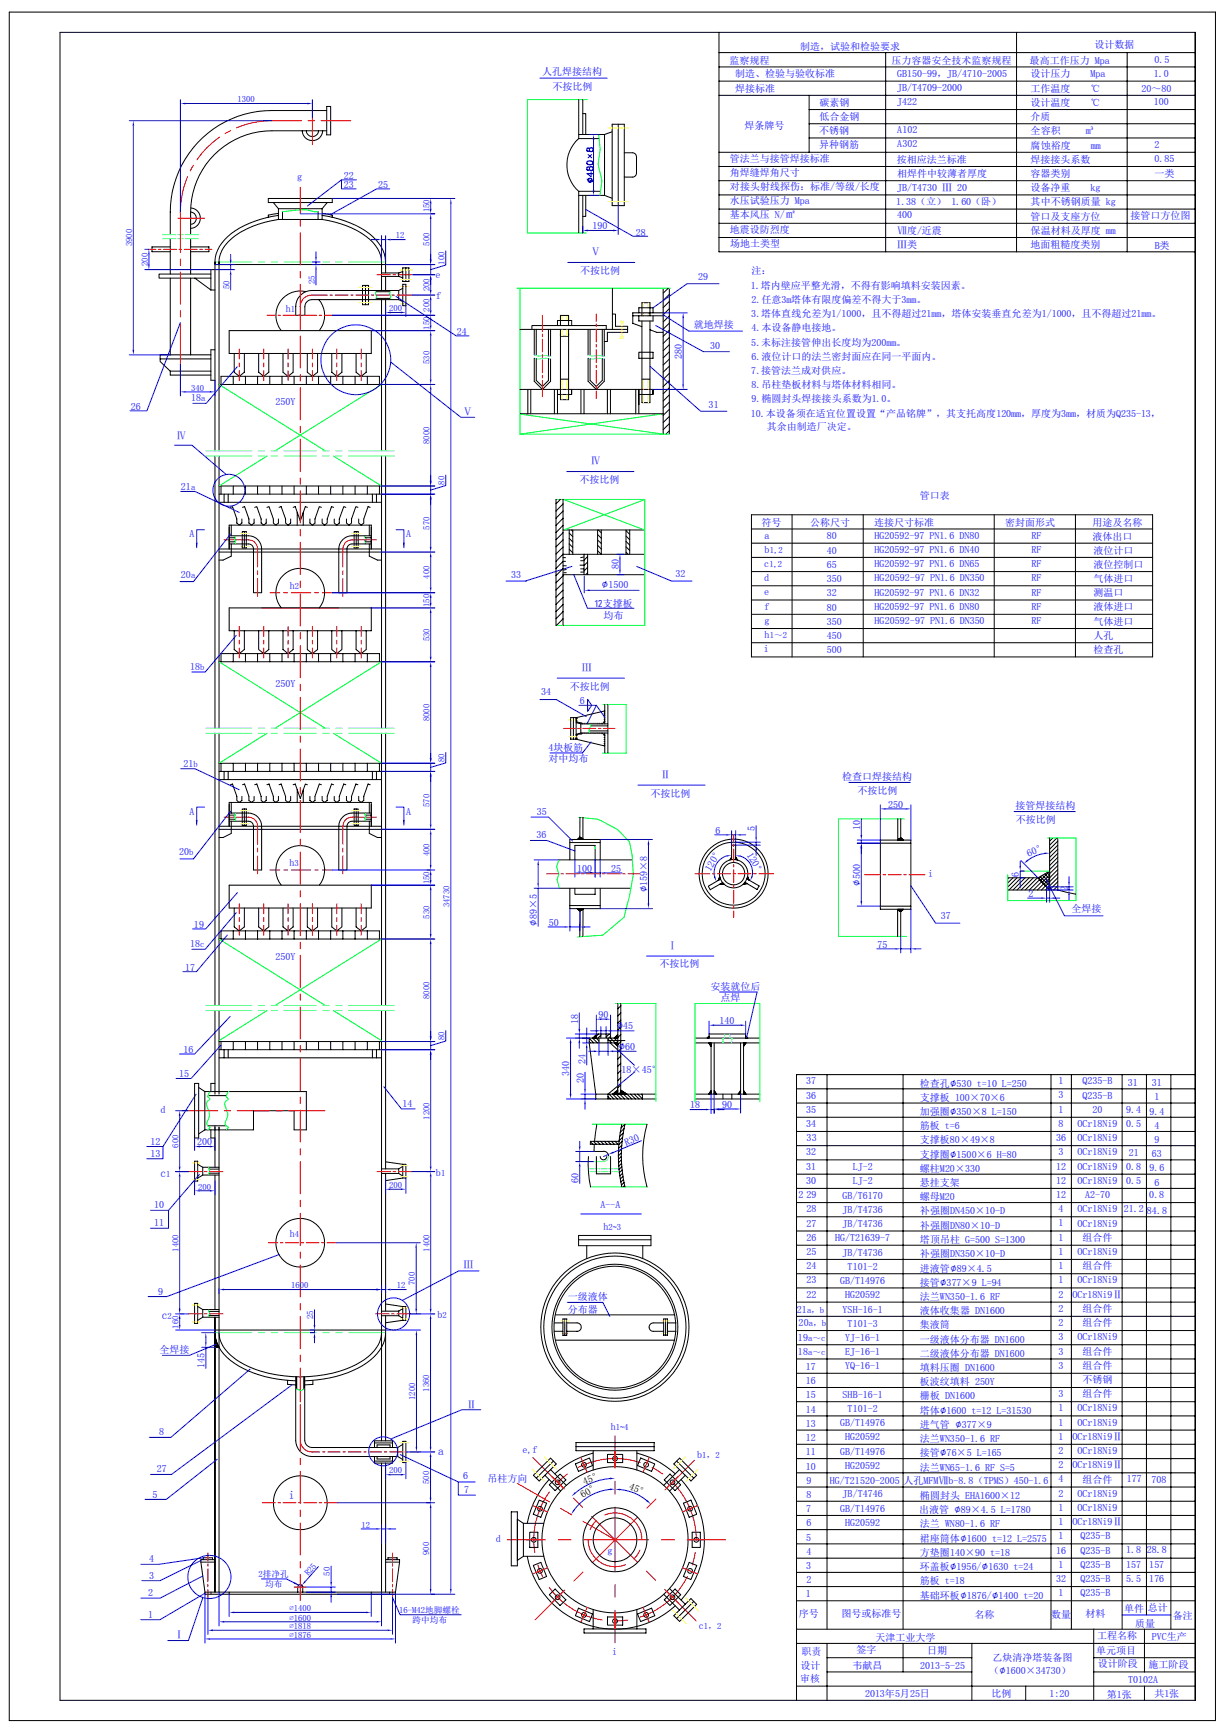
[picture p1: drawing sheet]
<svg xmlns="http://www.w3.org/2000/svg" width="420mm" height="594mm" viewBox="0 0 420 594" stroke-linecap="round" stroke-linejoin="round" font-family="sans-serif">
<defs><g id="words">
<g font-size="3.9" fill="#00f">
<text x="55" y="403.4">c</text>
<text x="55.5" y="452">c</text>
<text x="150.2" y="498.9">a</text>
<text x="99.1" y="513.8">i</text>
</g>
<g font-size="3.8" fill="#00f">
<text x="206.4" y="201.5">∅1500</text>
<text x="203.8" y="208.1">12支撑板</text>
<text x="221.9" y="305.9" transform="rotate(-90 221.9 305.9)">∅159×8</text>
<text x="294.9" y="303.5" transform="rotate(-90 294.9 303.5)">∅500</text>
<text x="184.1" y="317.3" transform="rotate(-90 184.1 317.3)">∅89×5</text>
<text x="211.5" y="352.8">∅</text>
<text x="212.2" y="359.9">∅60</text>
</g>
<g font-size="3.4" fill="#00f">
<text x="274.3" y="17">制造，试验和检验要求</text>
<text x="375.2" y="16.4">设计数据</text>
<text x="250.1" y="21.9">监察规程</text>
<text x="305.6" y="21.9">压力容器安全技术监察规程</text>
<text x="353" y="21.9">最高工作压力 Mpa</text>
<text x="395.8" y="21.5">0.5</text>
<text x="185.9" y="25.7">人孔焊接结构</text>
<text x="252.1" y="26.5">制造、检验与验收标准</text>
<text x="307.6" y="26.4">GB150-99，JB/4710-2005</text>
<text x="353.3" y="26.5">设计压力</text>
<text x="373.9" y="26.5">Mpa</text>
<text x="395.6" y="26.3">1.0</text>
<text x="189.5" y="30.7">不按比例</text>
<text x="252.1" y="31.4">焊接标准</text>
<text x="307.6" y="31.2">JB/T4709-2000</text>
<text x="307.6" y="35.9">J422</text>
<text x="353.3" y="31.4">工作温度</text>
<text x="373.9" y="31.4">℃</text>
<text x="391.4" y="31.4">20～80</text>
<text x="280.9" y="36.3">碳素钢</text>
<text x="280.9" y="41.1">低合金钢</text>
<text x="353.3" y="36.3">设计温度</text>
<text x="353.4" y="41.2">介质</text>
<text x="373.9" y="36.3">℃</text>
<text x="395.6" y="36.1">100</text>
<text x="255.2" y="44.1">焊条牌号</text>
<text x="280.9" y="46">不锈钢</text>
<text x="307.6" y="45.6">A102</text>
<text x="353.4" y="46">全容积</text>
<text x="372.2" y="46">m³</text>
<text x="280.9" y="50.9">异种钢筋</text>
<text x="307.6" y="50.5">A302</text>
<text x="353.4" y="50.9">腐蚀裕度</text>
<text x="374" y="50.9">mm</text>
<text x="395.8" y="50.7">2</text>
<text x="250.2" y="55.4">管法兰与接管焊接标准</text>
<text x="307.5" y="55.8">按相应法兰标准</text>
<text x="353.4" y="55.8">焊接接头系数</text>
<text x="395.8" y="55.6">0.85</text>
<text x="101.9" y="61.8">g</text>
<text x="117.9" y="61.3">22</text>
<text x="117.9" y="64.4">23</text>
<text x="129.6" y="64.4">25</text>
<text x="250.2" y="60.2">角焊缝焊角尺寸</text>
<text x="250.3" y="65.1">对接头射线探伤：标准/等级/长度</text>
<text x="307.6" y="60.7">相焊件中较薄者厚度</text>
<text x="307.6" y="65.4">JB/T4730 Ⅲ 20</text>
<text x="353.3" y="60.7">容器类别</text>
<text x="353.3" y="65.5">设备净重</text>
<text x="373.9" y="65.5">kg</text>
<text x="395.8" y="60.8">一类</text>
<text x="250.2" y="70">水压试验压力 Mpa</text>
<text x="307.3" y="70.4">1.38（立） 1.60（卧）</text>
<text x="353.4" y="70.4">其中不锈钢质量 kg</text>
<text x="250.2" y="74.8">基本风压 N/㎡</text>
<text x="307.6" y="74.9">400</text>
<text x="353.3" y="75.3">管口及支座方位</text>
<text x="387.6" y="75.1">接管口方位图</text>
<text x="203.2" y="78.6">190</text>
<text x="218" y="80.8">28</text>
<text x="250.2" y="79.8">地震设防烈度</text>
<text x="307.6" y="80.2">Ⅶ度/近震</text>
<text x="353.4" y="80.2">保温材料及厚度 mm</text>
<text x="202.6" y="87.4">Ⅴ</text>
<text x="250.3" y="84.8">场地土类型</text>
<text x="307.6" y="85">Ⅲ类</text>
<text x="353.4" y="85">地面粗糙度类别</text>
<text x="395.9" y="85.2">B类</text>
<text x="149.4" y="95.2">e</text>
<text x="199" y="93.9">不按比例</text>
<text x="257.7" y="94">注：</text>
<text x="239.4" y="96">29</text>
<text x="257.4" y="98.9">1.塔内壁应平整光滑，不得有影响填料安装因素。</text>
<text x="98" y="107.1">h</text>
<text x="149.5" y="102.3">f</text>
<text x="257.6" y="103.8">2.任意3m塔体有限度偏差不得大于3mm。</text>
<text x="237.9" y="112.3">就地焊接</text>
<text x="257.6" y="108.7">3.塔体直线允差为1/1000，且不得超过21mm，塔体安装垂直允差为1/1000，且不得超过21mm。</text>
<text x="257.7" y="113.6">4.本设备静电接地。</text>
<text x="156.6" y="114.8">24</text>
<text x="243.5" y="119.7">30</text>
<text x="257.6" y="118.4">5.未标注接管伸出长度均为200mm。</text>
<text x="233.8" y="122.9" transform="rotate(-90 233.8 122.9)">280</text>
<text x="257.6" y="123.3">6.液位计口的法兰密封面应在同一平面内。</text>
<text x="257.6" y="128.2">7.接管法兰成对供应。</text>
<text x="65.5" y="137.5">18</text>
<text x="257.7" y="133.1">8.吊柱垫板材料与塔体材料相同。</text>
<text x="257.7" y="137.9">9.椭圆封头焊接接头系数为1.0。</text>
<text x="44.8" y="140.5">26</text>
<text x="94.4" y="138.8">250Y</text>
<text x="158.7" y="142.3">Ⅴ</text>
<text x="243" y="139.7">31</text>
<text x="257.4" y="142.8">10.本设备须在适宜位置设置“产品铭牌”，其支托高度120mm，厚度为3mm，材质为Q235-13，</text>
<text x="263" y="147.3">其余由制造厂决定。</text>
<text x="60.5" y="150.5">Ⅳ</text>
<text x="202.5" y="159">Ⅳ</text>
<text x="62" y="167.9">21</text>
<text x="198.7" y="165.5">不按比例</text>
<text x="315.3" y="171.1">管口表</text>
<text x="64.9" y="184.1">A</text>
<text x="139.3" y="184.1">A</text>
<text x="261.1" y="180.1">符号</text>
<text x="262.1" y="184.6">a</text>
<text x="277.8" y="180.4">公称尺寸</text>
<text x="283.5" y="184.9">80</text>
<text x="299.8" y="180.3">连接尺寸标准</text>
<text x="299.8" y="184.7">HG20592-97 PN1.6 DN80</text>
<text x="344.7" y="180.2">密封面形式</text>
<text x="353.7" y="184.7">RF</text>
<text x="374.6" y="185.1">液体出口</text>
<text x="374.6" y="180.2">用途及名称</text>
<text x="262.2" y="189.5">b</text>
<text x="283.5" y="189.8">40</text>
<text x="299.8" y="189.6">HG20592-97 PN1.6 DN40</text>
<text x="353.7" y="189.6">RF</text>
<text x="374.9" y="189.8">液位计口</text>
<text x="175.3" y="198">33</text>
<text x="212.1" y="195.2" transform="rotate(-90 212.1 195.2)">80</text>
<text x="231.6" y="197.7">32</text>
<text x="262" y="194.4">c</text>
<text x="283.5" y="194.6">65</text>
<text x="299.8" y="194.4">HG20592-97 PN1.6 DN65</text>
<text x="353.7" y="194.4">RF</text>
<text x="374.9" y="194.6">液位控制口</text>
<text x="62" y="198.2">20</text>
<text x="99.4" y="201.8">h</text>
<text x="262" y="199.2">d</text>
<text x="283.5" y="199.5">350</text>
<text x="299.8" y="199.3">HG20592-97 PN1.6 DN350</text>
<text x="353.7" y="199.3">RF</text>
<text x="374.9" y="199.5">气体进口</text>
<text x="262" y="204.1">e</text>
<text x="262.1" y="209">f</text>
<text x="283.5" y="204.4">32</text>
<text x="283.5" y="209.3">80</text>
<text x="299.8" y="204.2">HG20592-97 PN1.6 DN32</text>
<text x="299.8" y="209.1">HG20592-97 PN1.6 DN80</text>
<text x="353.7" y="204.2">RF</text>
<text x="353.7" y="209.1">RF</text>
<text x="374.9" y="204.3">测温口</text>
<text x="374.9" y="209.3">液体进口</text>
<text x="206.9" y="212">均布</text>
<text x="262.1" y="213.9">g</text>
<text x="283.5" y="214.2">350</text>
<text x="299.8" y="214">HG20592-97 PN1.6 DN350</text>
<text x="353.7" y="214">RF</text>
<text x="374.9" y="214.1">气体进口</text>
<text x="262.2" y="218.7">h</text>
<text x="283.5" y="219">450</text>
<text x="374.9" y="219">人孔</text>
<text x="261.9" y="223.6">i</text>
<text x="283.5" y="223.9">500</text>
<text x="374.9" y="223.9">检查孔</text>
<text x="65.2" y="229.6">18</text>
<text x="199.4" y="229.9">Ⅲ</text>
<text x="94.4" y="235.5">250Y</text>
<text x="185.5" y="238.3">34</text>
<text x="195.4" y="236.3">不按比例</text>
<text x="198.8" y="241.4">6</text>
<text x="188" y="257.6">4块板筋</text>
<text x="62.9" y="263">21</text>
<text x="188" y="261.1">对中均布</text>
<text x="226.5" y="266.5">Ⅱ</text>
<text x="288.8" y="267.3">检查口焊接结构</text>
<text x="223.1" y="273">不按比例</text>
<text x="294" y="272.2">不按比例</text>
<text x="64.9" y="279.2">A</text>
<text x="139.3" y="279.2">A</text>
<text x="184.1" y="279.2">35</text>
<text x="304.5" y="276.8">250</text>
<text x="348.2" y="277.2">接管焊接结构</text>
<text x="183.9" y="287.3">36</text>
<text x="245.4" y="285.7">6</text>
<text x="258.8" y="285" transform="rotate(-90 258.8 285)">5</text>
<text x="294.9" y="284.4" transform="rotate(-90 294.9 284.4)">10</text>
<text x="348.2" y="282.2">不按比例</text>
<text x="61.4" y="293.2">20</text>
<text x="255.9" y="292.9" transform="rotate(60 255.9 292.9)">120°</text>
<text x="352.7" y="293.8" transform="rotate(-22 352.7 293.8)">60°</text>
<text x="99.3" y="296.8">h</text>
<text x="197.9" y="298.8">100</text>
<text x="209.5" y="298.8">25</text>
<text x="243.6" y="298.9" transform="rotate(-60 243.6 298.9)">120°</text>
<text x="318.2" y="300.6">i</text>
<text x="349.3" y="300.6" transform="rotate(-90 349.3 300.6)">6</text>
<text x="366.1" y="305.4" transform="rotate(-90 366.1 305.4)">2</text>
<text x="352.6" y="307.4">2</text>
<text x="188.1" y="317.3">50</text>
<text x="322.5" y="314.9">37</text>
<text x="367.4" y="312.7">全焊接</text>
<text x="66.5" y="318">19</text>
<text x="65.2" y="324.7">18</text>
<text x="94.4" y="329">250Y</text>
<text x="228.9" y="325.1">Ⅰ</text>
<text x="300.9" y="324.8">75</text>
<text x="63.5" y="332.8">17</text>
<text x="226.1" y="331.6">不按比例</text>
<text x="243.5" y="339.4">安装就位后</text>
<text x="247.1" y="343.2">点焊</text>
<text x="198.2" y="350.9" transform="rotate(-90 198.2 350.9)">18</text>
<text x="205.2" y="348.9">90</text>
<text x="213.7" y="352.8">45</text>
<text x="246.7" y="351">140</text>
<text x="62.9" y="361">16</text>
<text x="200.7" y="364.7" transform="rotate(-90 200.7 364.7)">24</text>
<text x="61.4" y="369.3">15</text>
<text x="195.2" y="368.9" transform="rotate(-90 195.2 368.9)">340</text>
<text x="200.2" y="371.3" transform="rotate(-90 200.2 371.3)">20</text>
<text x="213.1" y="367.8">18×45°</text>
<text x="276.4" y="371.7">37</text>
<text x="363" y="371.6">1</text>
<text x="371.1" y="371.7">Q235-B</text>
<text x="276.4" y="376.6">36</text>
<text x="315.4" y="377.3">支撑板 100×70×6</text>
<text x="315.4" y="372.4">检查孔∅530 t=10 L=250</text>
<text x="363" y="376.5">3</text>
<text x="371.1" y="376.6">Q235-B</text>
<text x="386.6" y="372.3">31</text>
<text x="395" y="372.3">31</text>
<text x="395.9" y="377.1">1</text>
<text x="55" y="381.6">d</text>
<text x="138" y="379.4">14</text>
<text x="236.6" y="379.9">18</text>
<text x="247.6" y="379.7">90</text>
<text x="276.4" y="381.4">35</text>
<text x="315.4" y="382.2">加强圈∅350×8 L=150</text>
<text x="363" y="381.4">1</text>
<text x="374.6" y="381.4">20</text>
<text x="386.2" y="381.5">9.4</text>
<text x="394.1" y="382">9.4</text>
<text x="276.4" y="386.3">34</text>
<text x="315.3" y="387">筋板 t=6</text>
<text x="363" y="386.3">8</text>
<text x="369.4" y="386.3">OCr18Ni9</text>
<text x="386.2" y="386.4">0.5</text>
<text x="395.9" y="386.9">4</text>
<text x="51.6" y="392.3">12</text>
<text x="67.6" y="392.6">200</text>
<text x="214.7" y="392.7" transform="rotate(-23 214.7 392.7)">R30</text>
<text x="276.6" y="391.2">33</text>
<text x="315.4" y="391.9">支撑板80×49×8</text>
<text x="362.1" y="391.2">36</text>
<text x="369.4" y="391.2">OCr18Ni9</text>
<text x="395.9" y="391.8">9</text>
<text x="51.6" y="396.5">13</text>
<text x="276.4" y="400.9">31</text>
<text x="276.4" y="396">32</text>
<text x="292.4" y="401.1">LJ-2</text>
<text x="315.4" y="401.7">螺柱M20×330</text>
<text x="315.4" y="396.8">支撑圈∅1500×6 H=80</text>
<text x="362.1" y="400.9">12</text>
<text x="363" y="396">3</text>
<text x="369.4" y="400.9">OCr18Ni9</text>
<text x="369.4" y="396">OCr18Ni9</text>
<text x="386.2" y="401">0.8</text>
<text x="387" y="396.1">21</text>
<text x="394.1" y="401.5">9.6</text>
<text x="395" y="396.7">63</text>
<text x="149.5" y="403">b</text>
<text x="198.3" y="405.3" transform="rotate(-90 198.3 405.3)">60</text>
<text x="276.4" y="405.8">30</text>
<text x="292.4" y="406">LJ-2</text>
<text x="315.4" y="406.6">悬挂支架</text>
<text x="362.1" y="405.8">12</text>
<text x="369.4" y="405.8">OCr18Ni9</text>
<text x="386.2" y="405.9">0.5</text>
<text x="395.9" y="406.4">6</text>
<text x="273.8" y="410.8">2</text>
<text x="276.5" y="410.7">29</text>
<text x="288.9" y="410.8">GB/T6170</text>
<text x="315.4" y="411.4">螺母M20</text>
<text x="362.1" y="410.6">12</text>
<text x="372" y="410.7">A2-70</text>
<text x="394" y="410.7">0.8</text>
<text x="52.8" y="414.2">10</text>
<text x="205.9" y="414">A--A</text>
<text x="276.5" y="415.5">28</text>
<text x="288.9" y="415.8">JB/T4736</text>
<text x="315.4" y="416.3">补强圈DN450×10-D</text>
<text x="363" y="415.5">4</text>
<text x="369.4" y="415.5">OCr18Ni9</text>
<text x="385.3" y="415.6">21.2</text>
<text x="393.2" y="416.1">84.8</text>
<text x="52.8" y="420.4">11</text>
<text x="99.4" y="423.9">h</text>
<text x="206.9" y="421.5">h</text>
<text x="276.5" y="425.3">26</text>
<text x="276.5" y="420.4">27</text>
<text x="286.3" y="425.5">HG/T21639-7</text>
<text x="288.9" y="420.6">JB/T4736</text>
<text x="315.4" y="421.1">补强圈DN80×10-D</text>
<text x="363" y="425.3">1</text>
<text x="363" y="420.4">1</text>
<text x="369.4" y="420.4">OCr18Ni9</text>
<text x="371.1" y="425.3">组合件</text>
<text x="276.5" y="430.1">25</text>
<text x="288.9" y="430.4">JB/T4736</text>
<text x="315.4" y="430.9">补强圈DN350×10-D</text>
<text x="315.4" y="426">塔顶吊柱 G=500 S=1300</text>
<text x="363" y="430.1">1</text>
<text x="369.4" y="430.1">OCr18Ni9</text>
<text x="159" y="434.6">Ⅲ</text>
<text x="276.5" y="435">24</text>
<text x="290.6" y="435.2">T101-2</text>
<text x="315.4" y="435.8">进液管∅89×4.5</text>
<text x="363" y="435">1</text>
<text x="371.1" y="435.1">组合件</text>
<text x="54.2" y="443.7">9</text>
<text x="276.5" y="439.9">23</text>
<text x="288" y="440.1">GB/T14976</text>
<text x="315.4" y="440.7">接管∅377×9 L=94</text>
<text x="363" y="439.9">1</text>
<text x="369.4" y="439.9">OCr18Ni9</text>
<text x="194.6" y="445.6">一级液体</text>
<text x="273.2" y="450">21</text>
<text x="276.5" y="444.8">22</text>
<text x="288.9" y="449.9">YSH-16-1</text>
<text x="289.8" y="445">HG20592</text>
<text x="315.4" y="445.6">法兰WN350-1.6 RF</text>
<text x="363" y="449.6">2</text>
<text x="363" y="444.8">2</text>
<text x="367.7" y="444.8">OCr18Ni9Ⅱ</text>
<text x="371.1" y="449.7">组合件</text>
<text x="149.9" y="451.7">b</text>
<text x="194.7" y="450.1">分布器</text>
<text x="273.8" y="454.6">20</text>
<text x="290.6" y="454.7">T101-3</text>
<text x="315.4" y="450.4">液体收集器 DN1600</text>
<text x="315.4" y="455.3">集液筒</text>
<text x="363" y="454.5">2</text>
<text x="371.1" y="454.5">组合件</text>
<text x="273.6" y="459.5">19</text>
<text x="289.8" y="459.6">YJ-16-1</text>
<text x="315.3" y="460.2">一级液体分布器 DN1600</text>
<text x="363" y="459.4">3</text>
<text x="369.4" y="459.4">OCr18Ni9</text>
<text x="54.7" y="463.7">全焊接</text>
<text x="273.6" y="464.4">18</text>
<text x="289.8" y="464.5">EJ-16-1</text>
<text x="315.3" y="465">二级液体分布器 DN1600</text>
<text x="363" y="464.3">3</text>
<text x="371.1" y="464.3">组合件</text>
<text x="70.1" y="469" transform="rotate(-90 70.1 469)">145</text>
<text x="276.3" y="469.6">17</text>
<text x="289.8" y="469.3">YQ-16-1</text>
<text x="315.4" y="469.9">填料压圈 DN1600</text>
<text x="363" y="469.1">3</text>
<text x="371.1" y="469.2">组合件</text>
<text x="276.3" y="479.3">15</text>
<text x="276.3" y="474.4">16</text>
<text x="288.9" y="479.1">SHB-16-1</text>
<text x="315.4" y="474.8">板波纹填料 250Y</text>
<text x="315.4" y="479.7">栅板 DN1600</text>
<text x="363" y="478.9">3</text>
<text x="371.1" y="478.9">组合件</text>
<text x="371.1" y="474.1">不锈钢</text>
<text x="160" y="482.5">Ⅱ</text>
<text x="276.3" y="484.2">14</text>
<text x="290.6" y="484">T101-2</text>
<text x="315.4" y="484.5">塔体∅1600 t=12 L=31530</text>
<text x="363" y="483.7">1</text>
<text x="369.4" y="483.8">OCr18Ni9</text>
<text x="54.6" y="492">8</text>
<text x="209.4" y="490.3">h</text>
<text x="276.3" y="489">13</text>
<text x="288" y="488.9">GB/T14976</text>
<text x="315.4" y="489.4">进气管 ∅377×9</text>
<text x="363" y="488.6">1</text>
<text x="369.4" y="488.7">OCr18Ni9</text>
<text x="179.2" y="497.9">e,f</text>
<text x="276.3" y="493.9">12</text>
<text x="289.8" y="493.7">HG20592</text>
<text x="315.4" y="494.3">法兰WN350-1.6 RF</text>
<text x="363" y="493.5">1</text>
<text x="367.7" y="493.5">OCr18Ni9Ⅱ</text>
<text x="239.1" y="499.7">b</text>
<text x="276.3" y="503.7">10</text>
<text x="276.3" y="498.8">11</text>
<text x="288" y="498.6">GB/T14976</text>
<text x="289.8" y="503.5">HG20592</text>
<text x="315.4" y="499.2">接管∅76×5 L=165</text>
<text x="363" y="503.3">2</text>
<text x="363" y="498.4">2</text>
<text x="367.7" y="503.3">OCr18Ni9Ⅱ</text>
<text x="369.4" y="498.4">OCr18Ni9</text>
<text x="53.8" y="504.7">27</text>
<text x="158.8" y="507.1">6</text>
<text x="167.2" y="507.9">吊柱方向</text>
<text x="276.5" y="508.5">9</text>
<text x="284.5" y="508.7">HG/T21520-2005</text>
<text x="309.8" y="508.6">人孔MFMⅦb-8.8（TPMS）450-1.6</text>
<text x="315.4" y="504.1">法兰WN65-1.6 RF S=5</text>
<text x="363" y="508.1">4</text>
<text x="371.1" y="508.2">组合件</text>
<text x="386.3" y="508.1">177</text>
<text x="394.8" y="508.2">708</text>
<text x="52.2" y="513.3">5</text>
<text x="159.1" y="511.8">7</text>
<text x="276.5" y="513.4">8</text>
<text x="288.9" y="513.2">JB/T4746</text>
<text x="315.4" y="513.8">椭圆封头 EHA1600×12</text>
<text x="363" y="513">2</text>
<text x="369.4" y="513">OCr18Ni9</text>
<text x="276.4" y="518.3">7</text>
<text x="288" y="518.1">GB/T14976</text>
<text x="315.1" y="518.7">出液管 ∅89×4.5 L=1780</text>
<text x="363" y="517.9">1</text>
<text x="369.4" y="517.9">OCr18Ni9</text>
<text x="276.5" y="523.2">6</text>
<text x="289.8" y="523">HG20592</text>
<text x="315.4" y="523.5">法兰 WN80-1.6 RF</text>
<text x="363" y="527.6">1</text>
<text x="363" y="522.7">1</text>
<text x="367.7" y="522.8">OCr18Ni9Ⅱ</text>
<text x="370.4" y="527.6">Q235-B</text>
<text x="170" y="528.7">d</text>
<text x="208.3" y="532.5">g</text>
<text x="276.4" y="528.1">5</text>
<text x="276.5" y="532.9">4</text>
<text x="315.4" y="533.3">方垫圈140×90 t=18</text>
<text x="315.4" y="528.4">裙座筒体∅1600 t=12 L=2575</text>
<text x="362.1" y="532.5">16</text>
<text x="370.4" y="532.5">Q235-B</text>
<text x="386.2" y="532.4">1.8</text>
<text x="393.1" y="532.4">28.8</text>
<text x="51.1" y="535.6">4</text>
<text x="276.4" y="537.8">3</text>
<text x="315.4" y="538.2">环盖板∅1956/∅1630 t=24</text>
<text x="363" y="537.4">1</text>
<text x="370.4" y="537.4">Q235-B</text>
<text x="386.2" y="537.3">157</text>
<text x="394" y="537.3">157</text>
<text x="51.1" y="541.2">3</text>
<text x="276.5" y="542.7">2</text>
<text x="315.3" y="543">筋板 t=18</text>
<text x="362.1" y="542.2">32</text>
<text x="370.4" y="542.3">Q235-B</text>
<text x="386.2" y="542.2">5.5</text>
<text x="394" y="542.2">176</text>
<text x="50.8" y="547.2">2</text>
<text x="276.3" y="547.5">1</text>
<text x="315.4" y="547.9">基础环板∅1876/∅1400 t=20</text>
<text x="363" y="547.1">1</text>
<text x="370.4" y="547.2">Q235-B</text>
<text x="50.8" y="554.6">1</text>
<text x="273.9" y="554.3">序号</text>
<text x="288.5" y="554.1">图号或标准号</text>
<text x="334.1" y="554.5">名称</text>
<text x="360.4" y="554.5">数量</text>
<text x="372.2" y="554.2">材料</text>
<text x="385.4" y="552.4">单件</text>
<text x="389.2" y="557.5">质量</text>
<text x="393.5" y="552.3">总计</text>
<text x="402.1" y="555">备注</text>
<text x="59.7" y="561.6">Ⅰ</text>
<text x="239.6" y="558.5">c</text>
<text x="300.1" y="562.4">天津工业大学</text>
<text x="376.2" y="561.9">工程名称</text>
<text x="394.9" y="562.1">PVC生产</text>
<text x="209.9" y="567.2">i</text>
<text x="274.8" y="567.3">职责</text>
<text x="293.7" y="566.7">签字</text>
<text x="317.9" y="566.8">日期</text>
<text x="340.3" y="569.3">乙炔清净塔装备图</text>
<text x="375.9" y="566.8">单元项目</text>
<text x="274.5" y="572.1">设计</text>
<text x="292.3" y="572.2">韦献昌</text>
<text x="315.5" y="572.1">2013-5-25</text>
<text x="339.2" y="573.7">（∅1600×34730）</text>
<text x="376.4" y="571.4">设计阶段</text>
<text x="393.8" y="571.9">施工阶段</text>
<text x="274.3" y="576.6">审核</text>
<text x="296.6" y="581.5">2013年5月25日</text>
<text x="339.9" y="581.8">比例</text>
<text x="359.8" y="581.8">1:20</text>
<text x="379.5" y="582">第1张</text>
<text x="386.8" y="576.9">T0102A</text>
<text x="395.8" y="581.7">共1张</text>
</g>
<g font-size="3.4">
<text x="200.4" y="508.8" transform="rotate(-23 200.4 508.8)">45°</text>
<text x="199.9" y="513.6" transform="rotate(-30 199.9 513.6)">60°</text>
<text x="215.4" y="510.5" transform="rotate(23 215.4 510.5)">45°</text>
</g>
<g font-size="3" fill="#00f">
<text x="81.5" y="35.1">1300</text>
<text x="147.2" y="72.8" transform="rotate(-90 147.2 72.8)">150</text>
<text x="135.8" y="81.7">12</text>
<text x="45.3" y="84.5" transform="rotate(-90 45.3 84.5)">3900</text>
<text x="147.2" y="84.2" transform="rotate(-90 147.2 84.2)">500</text>
<text x="50.6" y="91.2" transform="rotate(-90 50.6 91.2)">200</text>
<text x="152.4" y="90.8" transform="rotate(-90 152.4 90.8)">100</text>
<text x="78.7" y="99.1" transform="rotate(-90 78.7 99.1)">50</text>
<text x="107.9" y="97.4" transform="rotate(-90 107.9 97.4)">25</text>
<text x="147.2" y="99.9" transform="rotate(-90 147.2 99.9)">200</text>
<text x="99.7" y="107.1">1</text>
<text x="133.4" y="106.7">200</text>
<text x="147.2" y="106.8" transform="rotate(-90 147.2 106.8)">200</text>
<text x="147.2" y="113" transform="rotate(-90 147.2 113)">150</text>
<text x="147.2" y="124.8" transform="rotate(-90 147.2 124.8)">530</text>
<text x="65.5" y="133.9">340</text>
<text x="69" y="137.5">a</text>
<text x="147.2" y="152.1" transform="rotate(-90 147.2 152.1)">8000</text>
<text x="65.5" y="167.9">a</text>
<text x="152.4" y="166.1" transform="rotate(-90 152.4 166.1)">80</text>
<text x="147.2" y="181.5" transform="rotate(-90 147.2 181.5)">570</text>
<text x="263.9" y="189.5">1,2</text>
<text x="263.8" y="194.4">1,2</text>
<text x="65.5" y="198.2">a</text>
<text x="101.1" y="201.8">2</text>
<text x="147.2" y="198.4" transform="rotate(-90 147.2 198.4)">400</text>
<text x="147.2" y="208.1" transform="rotate(-90 147.2 208.1)">150</text>
<text x="147.2" y="219.8" transform="rotate(-90 147.2 219.8)">530</text>
<text x="263.9" y="218.7">1～2</text>
<text x="68.6" y="229.6">b</text>
<text x="147.2" y="247.2" transform="rotate(-90 147.2 247.2)">8000</text>
<text x="66.3" y="263">b</text>
<text x="152.4" y="261.2" transform="rotate(-90 152.4 261.2)">80</text>
<text x="147.2" y="276.6" transform="rotate(-90 147.2 276.6)">570</text>
<text x="64.9" y="293.2">b</text>
<text x="147.2" y="293.5" transform="rotate(-90 147.2 293.5)">400</text>
<text x="101" y="296.8">3</text>
<text x="147.2" y="303.1" transform="rotate(-90 147.2 303.1)">150</text>
<text x="154.1" y="311" transform="rotate(-90 154.1 311)">34730</text>
<text x="147.2" y="314.9" transform="rotate(-90 147.2 314.9)">530</text>
<text x="68.6" y="324.7">c</text>
<text x="147.2" y="342.4" transform="rotate(-90 147.2 342.4)">8000</text>
<text x="152.4" y="356.5" transform="rotate(-90 152.4 356.5)">80</text>
<text x="147.2" y="383.8" transform="rotate(-90 147.2 383.8)">1200</text>
<text x="61.2" y="393.4" transform="rotate(-90 61.2 393.4)">600</text>
<text x="57" y="403.4">1</text>
<text x="68" y="407.7">200</text>
<text x="133.4" y="407.2">200</text>
<text x="151.2" y="403">1</text>
<text x="101.1" y="423.9">4</text>
<text x="208.6" y="421.5">2~3</text>
<text x="61.2" y="429" transform="rotate(-90 61.2 429)">1400</text>
<text x="147.2" y="429" transform="rotate(-90 147.2 429)">1400</text>
<text x="99.9" y="441.5">1600</text>
<text x="136.1" y="441.5">12</text>
<text x="142.3" y="440.4" transform="rotate(-90 142.3 440.4)">700</text>
<text x="276.7" y="450">a，b</text>
<text x="57.4" y="452">2</text>
<text x="61.2" y="455.4" transform="rotate(-90 61.2 455.4)">160</text>
<text x="107.4" y="452.1" transform="rotate(-90 107.4 452.1)">25</text>
<text x="151.7" y="451.7">2</text>
<text x="277.3" y="454.6">a，b</text>
<text x="277.1" y="459.5">a～c</text>
<text x="277.1" y="464.4">a～c</text>
<text x="142.3" y="479.8" transform="rotate(-90 142.3 479.8)">1200</text>
<text x="147.2" y="477.1" transform="rotate(-90 147.2 477.1)">1360</text>
<text x="211.1" y="490.3">1~4</text>
<text x="240.8" y="499.7">1，2</text>
<text x="133.4" y="505">200</text>
<text x="147.2" y="508.6" transform="rotate(-90 147.2 508.6)">500</text>
<text x="124" y="523.6">12</text>
<text x="147.2" y="533" transform="rotate(-90 147.2 533)">900</text>
<text x="88.6" y="540.6">2排净孔</text>
<text x="90.9" y="543.9">均布</text>
<text x="105.8" y="540.2" transform="rotate(-48 105.8 540.2)">R25</text>
<text x="113.1" y="540.1" transform="rotate(-90 113.1 540.1)">50</text>
<text x="99.3" y="552.2">∅1400</text>
<text x="99.3" y="555.5">∅1600</text>
<text x="136.9" y="552.9">16-M42地脚螺栓</text>
<text x="141.5" y="556.1">跨中均布</text>
<text x="99.3" y="558.4">∅1818</text>
<text x="99.3" y="561.3">∅1876</text>
<text x="241.3" y="558.5">1，2</text>
</g>
</g></defs>
<g fill="none" stroke="#000" stroke-width=".34">
<path d="M3.2 4.1h413.5v585.6h-413.5zM20.6 11.1h389.2v571.7h-389.2zM246.5 11.1v75.2h163.3M246.5 18h163.3M303.7 18v68.3M348.5 11.1v75.2M386.5 18v68.3M112 37.9h-18.8a34.8 34.8 0 0 0-34.8 34.8v7.7M112 36.5h1.4v9.7h-1.4zM246.5 22.9h163.3M246.5 27.8h163.3M246.5 32.7h163.3"/>
<path d="M277.4 32.7v19.6M277.4 37.5h132.4M103.6 44.8a3.5 3.5 0 0 0 3.5 3.4 3.5 3.5 0 0 0 3.5-3.4M105 44.8a2.1 2.1 0 0 0 2.1 2 2.1 2.1 0 0 0 2.1-2M112 44.8h-18.8a27.8 27.8 0 0 0-27.8 27.9M246.5 52.2h163.3M246.5 57.1h163.3M277.4 42.4h132.4M277.4 47.3h132.4M65.4 72.7a2.1 2.1 0 0 1 1.9 2.1 2.1 2.1 0 0 1-1.9 2.1M65.4 71.3a3.5 3.5 0 0 1 3.3 3.5 3.5 3.5 0 0 1-3.3 3.5M65.4 72.7v7.7"/>
<path d="M92 68h21.9v1.4h-21.9zM93.7 69.4l1.8 2.1M95.4 73.2l-3.4 .5v.8M95.5 73.8a32.3 32.3 0 0 0-18.5 8.4 11.7 11.7 0 0 0-3.3 8.5h58.5a12.2 12.2 0 0 0-5.6-10.6 35.4 35.4 0 0 0-16.2-6.3M95.5 75.2a29.3 29.3 0 0 0-17.3 7.7 10 10 0 0 0-3.1 7.8M95.5 71.5h14.9M95.5 71.5v3.7M95.5 75.2h14.9M96.9 72.6v2.6M109.1 72.6v2.6M110.4 75.2a28.7 28.7 0 0 1 17.8 8.3 10.5 10.5 0 0 1 2.6 6.3v9.8M110.4 71.5v3.7"/>
<path d="M110.5 73.2l3.4 .5v.8M112.2 69.4l-1.8 2.1M246.5 61.9h163.3M246.5 66.8h163.3M246.5 71.7h163.3M246.5 76.5h163.3M58.4 84.6h-6.3v1.7h6.3M58.4 81.8v12.1M58.4 95.3v26.3M65.4 84.6h6.2v1.7h-6.2M65.4 81.8v12.1M65.4 95.3v26.3"/>
<path d="M66.8 95.3l5.5 4.1M72.3 93.9h-17.8v1.4h17.8M72.3 99.4h1.4M73.7 89.8v64.7M73.7 92.4h-1.4v7M75.1 89.8v64.7M104.9 99.9a8.4 8.4 0 0 0-9 3.7 8.4 8.4 0 0 0 .5 9.7M124.3 97.8h2.1v6.6h-2.1zM125.3 97.8v6.6M128.9 100h4.9M130.8 93.6h5.9M130.8 94.7h5.9"/>
<path d="M132.2 89.8v3.8M132.2 94.7v4.9M136.7 99.6h-29.8a5.6 5.6 0 0 0-5.5 5.5v3h3.1v-3a2.46 2.46 0 0 1 2.4-2.4h29.8M136.7 93.6v1.1M136.7 99.6v3.1M136.7 94.7l1.4 .5M138.1 91.8h2.1v4.7h-2.1zM138.1 97.5h1v7.3h-1zM138.1 93.1l-1.4 .5M138.1 98.8l-1.4 .8M139.1 91.8v4.7M246.5 81.4h163.3"/>
<path d="M73.7 119.9h-1.4v10.4h1.4M78.6 113.3h48.7v7.9h-48.7zM109.3 102.7a8.4 8.4 0 0 1 .2 10.6M128.9 102.3h4.9M130.8 102.7v51.8M132.2 102.7v51.8M136.7 102.7l1.4 .7M54.9 123h17.4M58.4 127.2v1.4h13.9M58.4 127.2h13.9M72.3 121.6h-17.4v2.3l3.5 3.3M75.1 131.8h55.7"/>
<path d="M75.8 131.8v-2.8h54.3v2.8M80 129v2.8M80.3 121.2v6.4l1.7 1.4 1.8-1.4v-6.4M84.2 129v2.8M88.3 129v2.8M88.7 121.2v6.4l1.7 1.4 1.8-1.4v-6.4M92.5 129v2.8M96.7 129v2.8M97 121.2v6.4l1.8 1.4 1.7-1.4v-6.4M100.8 129v2.8M105 129v2.8M105.4 121.2v6.4l1.7 1.4 1.8-1.4v-6.4"/>
<path d="M109.2 129v2.8M113.4 129v2.8M113.7 121.2v6.4l1.8 1.4 1.7-1.4v-6.4M117.6 129v2.8M121.8 129v2.8M122.1 121.2v6.4l1.7 1.4 1.8-1.4v-6.4M125.9 129v2.8M73.7 156.3v93.3M75.1 156.3v93.3M130.8 156.3v93.3M132.2 156.3v93.3M75.1 166.6h55.7"/>
<path d="M75.1 169.4h55.7M75.1 172.2h55.7M75.8 166.6v2.8M76.8 169.4v2.8M78.2 169.4v2.8M79 173.9l.7-.2 1.5 4.2v1.4l.8 .7 .9-.7v-1.4M80 166.6v2.8M83.1 173.9l.8-.2 1.4 4.2v1.4l.9 .7 .9-.7v-1.4M84.2 166.6v2.8M87.3 173.9l.8-.2 1.4 4.2v1.4l.9 .7 .9-.7v-1.4M88.3 166.6v2.8M91.5 173.9l.7-.2 1.5 4.2v1.4l.9 .7 .9-.7v-1.4"/>
<path d="M92.5 166.6v2.8M95.7 173.9l.7-.2 1.5 4.2v1.4l.9 .7 .9-.7v-1.4M96.7 166.6v2.8M100.5 173.9l.7-.2 1.8 4.9 1.7-4.9 .7 .2M100.8 166.6v2.8M101.9 175.6v4.4M104 175.6v4.4M105 166.6v2.8M109.2 166.6v2.8M110.2 173.9l-.7-.2-1.5 4.2v1.4l-.9 .7-.8-.7v-1.4M113.4 166.6v2.8M114.4 173.9l-.7-.2-1.5 4.2v1.4l-.9 .7-.9-.7v-1.4"/>
<path d="M117.6 166.6v2.8M118.6 173.9l-.7-.2-1.6 4.2v1.4l-.8 .7-.9-.7v-1.4M121.8 166.6v2.8M122.7 173.9l-.7-.2-1.5 4.2v1.4l-.8 .7-.9-.7v-1.4M125.9 166.6v2.8M126.9 173.9l-.7-.2-1.5 4.2v1.4l-.9 .7-.8-.7v-1.4M127.7 169.4v2.8M129.1 169.4v2.8M130.1 166.6v2.8M257.6 176.4v48.8M271.6 176.4v48.8M296 176.4v48.8"/>
<path d="M340.9 176.4v48.8M368.7 176.4v48.8M395.2 176.4v48.8M75.1 189.2h55.7M75.1 188.2h55.7M78.6 183.6h6.6a4.5 4.5 0 0 1 4.5 4.6v15h-2.8v-15a1.67 1.67 0 0 0-1.7-1.8h-6.6M78.6 188.2v-8.2h48.7v8.2M78.6 185.7h2M78.6 184.3h2M79.3 186.4v4.2l-2.8 1.4h-1.4M79.3 180v3.6M83.1 182.2h1.4v5.6h-1.4z"/>
<path d="M83.8 182.2v5.6M121.4 182.2h1.4v5.6h-1.4zM122.1 182.2v5.6M125.2 185.7h2.1M125.2 184.3h2.1M126.6 186.4v4.2l2.8 1.4h1.4M126.6 180v3.6M127.3 183.6h-6.6a4.6 4.6 0 0 0-4.5 4.6v15h2.8v-15a1.76 1.76 0 0 1 1.7-1.8h6.6M78.6 208.4h48.7v7.8h-48.7zM80.3 216.2v6.4l1.7 1.4 1.8-1.4v-6.4M88.7 216.2v6.4l1.7 1.4 1.8-1.4v-6.4M96.4 208.4a8.4 8.4 0 0 1 .9-11.4 8.4 8.4 0 0 1 11.3 0 8.4 8.4 0 0 1 .9 11.4"/>
<path d="M97 216.2v6.4l1.8 1.4 1.7-1.4v-6.4M105.4 216.2v6.4l1.7 1.4 1.8-1.4v-6.4M113.7 216.2v6.4l1.8 1.4 1.7-1.4v-6.4M122.1 216.2v6.4l1.7 1.4 1.8-1.4v-6.4M75.1 226.8h55.7M75.8 226.8v-2.8h54.3v2.8M80 224v2.8M84.2 224v2.8M88.3 224v2.8M92.5 224v2.8M96.7 224v2.8M100.8 224v2.8"/>
<path d="M105 224v2.8M109.2 224v2.8M113.4 224v2.8M117.6 224v2.8M121.8 224v2.8M125.9 224v2.8M73.7 251.3v93.3M75.1 251.3v93.3M130.8 251.3v93.3M132.2 251.3v93.3M75.1 261.6h55.7M75.1 267.2h55.7"/>
<path d="M75.1 264.4h55.7M75.8 261.6v2.8M76.8 264.4v2.8M78.2 264.4v2.8M78.6 278.7h6.6a4.6 4.6 0 0 1 4.5 4.5v15h-2.8v-15a1.67 1.67 0 0 0-1.7-1.7h-6.6M78.6 279.4h2M79 269l.7-.3 1.5 4.3v1.4l.8 .6 .9-.6v-1.4M79.3 275v3.7M80 261.6v2.8M83.1 277.3h1.4v5.6h-1.4zM83.1 269l.8-.3 1.4 4.3v1.4l.9 .6 .9-.6v-1.4M83.8 277.3v5.6"/>
<path d="M84.2 261.6v2.8M87.3 269l.8-.3 1.4 4.3v1.4l.9 .6 .9-.6v-1.4M88.3 261.6v2.8M91.5 269l.7-.3 1.5 4.3v1.4l.9 .6 .9-.6v-1.4M92.5 261.6v2.8M95.7 269l.7-.3 1.5 4.3v1.4l.9 .6 .9-.6v-1.4M96.7 261.6v2.8M100.5 269l.7-.3 1.8 4.9 1.7-4.9 .7 .3M100.8 261.6v2.8M101.9 270.7v4.3M104 270.7v4.3M105 261.6v2.8"/>
<path d="M109.2 261.6v2.8M110.2 269l-.7-.3-1.5 4.3v1.4l-.9 .6-.8-.6v-1.4M113.4 261.6v2.8M114.4 269l-.7-.3-1.5 4.3v1.4l-.9 .6-.9-.6v-1.4M117.6 261.6v2.8M118.6 269l-.7-.3-1.6 4.3v1.4l-.8 .6-.9-.6v-1.4M121.4 277.3h1.4v5.6h-1.4zM121.8 261.6v2.8M122.1 277.3v5.6M122.7 269l-.7-.3-1.5 4.3v1.4l-.8 .6-.9-.6v-1.4M125.2 279.4h2.1M125.9 261.6v2.8"/>
<path d="M126.6 275v3.7M126.9 269l-.7-.3-1.5 4.3v1.4l-.9 .6-.8-.6v-1.4M127.3 278.7h-6.6a4.6 4.6 0 0 0-4.5 4.5v15h2.8v-15a1.76 1.76 0 0 1 1.7-1.7h6.6M127.7 264.4v2.8M129.1 264.4v2.8M130.1 261.6v2.8M75.1 284.3h55.7M75.1 283.2h55.7M78.6 283.2v-8.2h48.7v8.2M78.6 280.8h2M79.3 281.5v4.2l-2.8 1.4h-1.4M125.2 280.8h2.1"/>
<path d="M126.6 281.5v4.2l2.8 1.4h1.4M78.6 303.4h48.7v7.8h-48.7zM80 319.1v2.8M80.3 311.2v6.5l1.7 1.4 1.8-1.4v-6.5M84.2 319.1v2.8M88.3 319.1v2.8M88.7 311.2v6.5l1.7 1.4 1.8-1.4v-6.5M92.5 319.1v2.8M96.4 303.4a8.4 8.4 0 0 1 .9-11.3 8.4 8.4 0 0 1 11.3 0 8.4 8.4 0 0 1 .9 11.3M96.7 319.1v2.8M97 311.2v6.5l1.8 1.4 1.7-1.4v-6.5M100.8 319.1v2.8"/>
<path d="M105 319.1v2.8M105.4 311.2v6.5l1.7 1.4 1.8-1.4v-6.5M109.2 319.1v2.8M113.4 319.1v2.8M113.7 311.2v6.5l1.8 1.4 1.7-1.4v-6.5M117.6 319.1v2.8M121.8 319.1v2.8M122.1 311.2v6.5l1.7 1.4 1.8-1.4v-6.5M125.9 319.1v2.8M75.1 321.9h55.7M75.8 321.9v-2.8h54.3v2.8M73.7 346.4v28.6"/>
<path d="M75.1 346.4v28.6M75.1 359.8h55.7M75.1 357h55.7M75.8 357v2.8M76.8 359.8v2.8M78.2 359.8v2.8M80 357v2.8M84.2 357v2.8M88.3 357v2.8M92.5 357v2.8M96.7 357v2.8M100.8 357v2.8"/>
<path d="M105 357v2.8M109.2 357v2.8M113.4 357v2.8M117.6 357v2.8M121.8 357v2.8M125.9 357v2.8M127.7 359.8v2.8M129.1 359.8v2.8M130.1 357v2.8M130.8 346.4v147.5M132.2 346.4v54.2M66.7 371.3h1.4"/>
<path d="M68.1 372.7l2.1 1.4h34.8M71.3 375.5h6.3M72.3 371.3h1.4M75.1 362.6h55.7M273.1 378.1h136.7M273.1 373.2h136.7M283.5 368.3v190.1M309.6 368.3v190.1M360.3 368.3v190.1M367.3 368.3v190.1M384.7 368.3v190.1M393.1 368.3v185.3"/>
<path d="M401.4 368.3v190.1M409.8 368.3h-136.7v190.1M66.7 398h1.1v6.8h-1.1zM66.7 390.1h1.4M67.8 399.1l1.7 1M71.2 385.9h6.3M72.3 390.1h1.4M75.1 387.5v158.2M86.9 387.3h-16.7l-2.1 1.4M86.9 380.7h13.9M100.8 387.3h4.2M132.2 398.2l5.9 .9"/>
<path d="M138.1 399.1v4.7M138.1 399.1h1v4.7h-1M138.1 399.8l-1.4 .8M273.1 397.6h136.7M273.1 392.7h136.7M273.1 387.8h136.7M273.1 382.9h136.7M69.5 400.1v2.7M69.5 402.8h5.6M69.5 400.1h5.6M69.5 402.8l-1.7 1M71.6 402.1h3.5"/>
<path d="M71.6 400.7h3.5M73.7 402.8v46.1M130.8 402.2h5.9M130.8 400.6h5.9M132.2 402.2v47.2M136.7 400.6v1.6M136.7 402.2l1.4 .9M138.1 403.8l-5.9 .9M273.1 417.1h136.7M273.1 412.2h136.7M273.1 407.3h136.7M273.1 402.5h136.7"/>
<path d="M273.1 436.6h136.7M273.1 431.7h136.7M273.1 426.8h136.7M273.1 421.9h136.7M66.7 446.7h1.1v6.9h-1.1zM67.8 447.8l1.7 1.1M69.5 448.9v2.6h5.6M69.5 448.9h5.6M69.5 451.5l-1.7 1M71.6 450.9h3.5M71.6 449.5h3.5M73.7 456.8a13.9 13.9 0 0 0 8 11.4 41.1 41.1 0 0 0 19.7 5.1"/>
<path d="M73.7 451.5v94.2M73.7 456.9h.1M73.7 457.2h.1M73.7 457.5h.1M73.7 457.9v.1M73.7 458.9l.3 .2-.3 .3M73.7 459.1l.4 .4-.4 .5M73.7 459.4l.6 .5-.6 .6M73.7 459.6l.7 .7-.7 .7M73.7 459.9l.8 .8M73.7 458.6l.2 .3M73.7 458.4l.2 .1"/>
<path d="M73.7 458.1l.1 .1M73.7 457.6v.1M73.7 457.4h.1M73.7 457.1h.1M73.7 455.9h58.5M73.7 457.7h.1M73.8 458.1l-.1 .1M73.8 458.3l-.1 .2M73.9 458.6l-.2 .1M73.9 458.8l-.2 .2M74 459l-.3 .2M74 459.4l-.3 .3"/>
<path d="M74.2 459.7l-.5 .5M75.1 456.8a11.9 11.9 0 0 0 6 9.3 40.3 40.3 0 0 0 24.6 5.7 34.6 34.6 0 0 0 21.4-7.5 10.6 10.6 0 0 0 3.7-7.5M130.8 449.4h5.9M132.2 456.8a14.2 14.2 0 0 1-8 11.4 41.4 41.4 0 0 1-19.7 5.1M132.2 451v42.9M132.2 447l5.9 .8M136.7 449.4v1.6h-5.9M136.7 451l1.4 .8M138.1 447.8v4.7M138.1 447.8h1v4.7h-1M138.1 448.5l-1.4 .9M138.1 452.5l-5.9 .9"/>
<path d="M273.1 456.1h136.7M273.1 451.2h136.7M273.1 446.3h136.7M273.1 441.5h136.7M73.7 460.1l1.1 1.1-.7 .6-.4-.5M73.7 460.4l1.3 1.2-.2 .2M73.7 461.1l.7 .7M73.7 460.9l.9 .9M73.7 460.6l1.2 1.2M74.3 460.1l-.6 .6M74.5 460.5l-.8 .7M74.5 460.6l-.8 .9"/>
<path d="M74.6 460.8l-.9 .9M74.7 461l-.8 .8-.2-.2M74.8 461.3l-.5 .5M74.9 461.5l-.3 .3M98.6 473.1v1.4l2.8 .2M101.4 471.9v21.7a5.6 5.6 0 0 0 5.6 5.6h29.4M101.7 471.9v4.2M104.1 471.9v4.2M104.5 471.9v21.7a2.53 2.53 0 0 0 2.5 2.5h29.4M107.3 473.1v1.4l-2.8 .2M273.1 475.6h136.7M273.1 470.7h136.7"/>
<path d="M273.1 465.8h136.7M273.1 460.9h136.7M128.4 496.1v-2.2h6.2v2.2M128.4 499.2v2.3h6.2v-2.3M128.4 494.6h6.2M129.3 496.1v-.8h4.4v.8M129.3 499.2v.9h4.4v-.9M136.4 496.1v3.1M136.4 499.2l1.7 1.1M138.1 494h1v7.3h-1zM138.1 495.1l-1.7 1M273.1 500h136.7"/>
<path d="M273.1 495h136.7M273.1 490.2h136.7M273.1 485.3h136.7M273.1 480.4h136.7M128.4 500.8h6.2M130.8 501.5v44.2M132.2 501.5v44.2M273.1 519.4h136.7M273.1 514.6h136.7M273.1 509.7h136.7M273.1 504.8h136.7M68.9 535.4h4.8"/>
<path d="M68.9 535.4l1.4 10.3M69.7 534.6v-.6h3.2v.6M73.7 534.6h-4.8v.8M132.2 535.4h4.8l-1.4 10.3M132.2 534.6h4.8v.8M133 534.6v-.6h3.1v.6M273.1 538.9h136.7M273.1 534.1h136.7M273.1 529.2h136.7M273.1 524.3h136.7M70.3 545.7v.7h65.3v-.7M70.3 545.7h65.3"/>
<path d="M72.3 545.7v.7M78.6 545.7v.7M102.1 545.7v-1.7a.87 .87 0 0 1 .8-.9 .87 .87 0 0 1 .9 .9v1.7M127.3 545.7v.7M133.6 545.7v.7M273.1 548.7h136.7M273.1 543.8h136.7"/>
<circle cx="102.9" cy="425.9" r="8.4"/>
<circle cx="103" cy="515.1" r="9.2"/>
</g>
<path d="M78.6 546.4v7.7M80.3 552.7h45.3M127.3 546.4v7.7M384.7 553.6h16.7" fill="none" stroke="#00f" stroke-width=".34"/>
<g fill="none" stroke="#0ff" stroke-width=".34">
<path d="M55.7 80.4h4.5M55.7 81.8h4.5M60.9 80.4h.7M60.9 81.8h.7M62.2 80.4h.7M62.2 81.8h.7M63.5 80.4h4.6M63.5 81.8h4.6M73.7 89.8h12.7M88.6 89.8h2.2M93 89.8h2.2M97.4 89.8h11.1"/>
<path d="M110.7 89.8h2.2M115.1 89.8h2.2M119.5 89.8h12.7M70.6 154.5h15.7M70.6 156.3h15.7M88.5 154.5h2.3M88.5 156.3h2.3M93 154.5h2.2M93 156.3h2.2M97.4 154.5h11M97.4 156.3h11M110.6 154.5h2.3"/>
<path d="M110.6 156.3h2.3M115.1 154.5h2.2M115.1 156.3h2.2M119.5 154.5h15.7M119.5 156.3h15.7M70.6 249.6h15.7M70.6 251.3h15.7M88.5 249.6h2.3M88.5 251.3h2.3M93 249.6h2.2M93 251.3h2.2M97.4 249.6h11"/>
<path d="M97.4 251.3h11M110.6 249.6h2.3M110.6 251.3h2.3M115.1 249.6h2.2M115.1 251.3h2.2M119.5 249.6h15.7M119.5 251.3h15.7M70.6 344.6h15.7M70.6 346.4h15.7M88.5 344.6h2.3M88.5 346.4h2.3M93 344.6h2.2"/>
<path d="M93 346.4h2.2M97.4 344.6h11M97.4 346.4h11M110.6 344.6h2.3M110.6 346.4h2.3M115.1 344.6h2.2M115.1 346.4h2.2M119.5 344.6h15.7M119.5 346.4h15.7M73.7 456.8h12.7M88.6 456.8h2.2M93 456.8h2.2"/>
<path d="M97.4 456.8h11.1M110.7 456.8h2.2M115.1 456.8h2.2M119.5 456.8h12.7"/>
</g>
<g fill="none" stroke="#0f0" stroke-width=".34">
<path d="M96.9 72.6l3-.4a15.2 15.2 0 0 1 8.2 .4h1M128.9 100l-.1 .6 .4 1.1-.3 .6M133.8 100l-.2 .9 .4 .8-.2 .6M75.1 131.8l36.4 22.7M130.8 131.8l-36.4 22.7M91.6 156.3l-16.5 10.3M114.3 156.3l16.5 10.3M80.6 183.6l.1 .6-.4 .8 .6 .4-.3 1M125.2 183.6v.6l.4 .8-.5 .4 .1 1M75.1 226.8l36.4 22.8M130.8 226.8l-36.4 22.8M91.6 251.3l-16.5 10.3"/>
<path d="M114.3 251.3l16.5 10.3M80.6 278.7l.1 .6-.4 .7 .6 .4-.3 1.1M125.2 278.7v.6l.4 .7-.5 .4 .1 1.1M75.1 321.9l36.4 22.7M130.8 321.9l-36.4 22.7M91.6 346.4l-16.5 10.3M114.3 346.4l16.5 10.3M71.2 376l.8 .7a2 2 0 0 0-.8 3.1 4.3 4.3 0 0 1-.2 4.8 1.63 1.63 0 0 0 1 1.9l-.8 .8M77.5 376l.7 .7a2.21 2.21 0 0 0-1.1 2.3l.3 .8a4.3 4.3 0 0 1-.1 4.8 1.63 1.63 0 0 0 1 1.9l-.8 .8M71.6 400.1v.4a1.46 1.46 0 0 1-.1 1.9l.1 .4M71.6 448.9v.3a1.44 1.44 0 0 1-.1 1.9l.1 .4"/>
</g>
<g fill="none" stroke="#f00" stroke-width=".34">
<path d="M66.3 56.6l-1.1 2M75.3 47l-.9 .6a30 30 0 0 0-6.9 7.2M79.1 44.7l-2 1.1M103.4 41.4a62.8 62.8 0 0 0-16.9 .7l-5.4 1.7M105.6 41.4h2.3M107.1 40.3v9.3M110.1 41.4h10.2M61 74.8h9.1M64.3 60.6a31.1 31.1 0 0 0-2.5 12.1v13.9M61.8 88.8v2.2M61.8 93.2v11.1M129.2 94.1h4.6"/>
<path d="M134.7 94.1h.9M136.5 94.1h4.6M61.8 106.5v2.2M61.8 110.9v13.9M82 119.6v3.5M90.4 119.6v3.5M91.5 108.1h2.9M95.2 108.1h.9M97 108.1h4.5M98.8 119.6v3.5M102.3 108.1h.9M104.1 108.1h4.4"/>
<path d="M107.1 119.6v3.5M109.4 108.1h.9M111.2 108.1h2.8M112.3 101.1h-5.4a3.9 3.9 0 0 0-3.9 4v5.6M113.2 101.1h.8M114.9 101.1h4.4M115.5 119.6v3.5M120.2 101.1h.9M122 101.1h4.4M123.8 119.6v3.5M127.3 101.1h.9M129.1 101.1h4.4"/>
<path d="M134.4 101.1h.9M136.1 101.1h5.4M82 124.4v1.3M82 127v3.5M90.4 124.4v1.3M90.4 127v3.5M98.8 124.4v1.3M98.8 127v3.5M107.1 124.4v1.3M107.1 127v3.5M115.5 124.4v1.3M115.5 127v3.5"/>
<path d="M123.8 124.4v1.3M123.8 127v3.5M76.8 185h8.4a3.1 3.1 0 0 1 3.1 3.2v6.1M88.3 195.7v1.3M88.3 198.3v6.1M117.6 195.7v1.3M117.6 198.3v6.1M129.1 185h-8.4a3.1 3.1 0 0 0-3.1 3.2v6.1M82 214.7v3.4M82 219.5v1.3M89.7 208.4h26.5M90.4 214.7v3.4"/>
<path d="M90.4 219.5v1.3M92.5 203.2h3.4M97.2 203.2h1.4M98.8 214.7v3.4M98.8 219.5v1.3M99.9 203.2h6.7M107.1 214.7v3.4M107.1 219.5v1.3M107.9 203.2h1.3M110.5 203.2h3.4M115.5 214.7v3.4M115.5 219.5v1.3"/>
<path d="M123.8 214.7v3.4M123.8 219.5v1.3M82 222.1v3.4M90.4 222.1v3.4M98.8 222.1v3.4M107.1 222.1v3.4M115.5 222.1v3.4M123.8 222.1v3.4M76.8 280.1h8.4a3.1 3.1 0 0 1 3.1 3.1v6.2M88.3 290.7v1.3M88.3 293.4v6.1M92.5 298.2h3.4"/>
<path d="M97.2 298.2h1.4M99.9 298.2h6.7M107.9 298.2h1.3M110.5 298.2h3.4M117.6 290.7v1.3M117.6 293.4v6.1M129.1 280.1h-8.4a3.1 3.1 0 0 0-3.1 3.1v6.2M82 309.8v3.4M82 314.5v1.3M82 317.2v3.4M90.4 309.8v3.4M90.4 314.5v1.3"/>
<path d="M90.4 317.2v3.4M98.8 309.8v3.4M98.8 314.5v1.3M98.8 317.2v3.4M107.1 309.8v3.4M107.1 314.5v1.3M107.1 317.2v3.4M115.5 309.8v3.4M115.5 314.5v1.3M115.5 317.2v3.4M123.8 309.8v3.4M123.8 314.5v1.3"/>
<path d="M123.8 317.2v3.4M64.6 401.6h4.6M70.1 401.6h.9M71.8 401.6h4.7M129.3 401.6h4.6M134.8 401.6h.9M136.6 401.6h4.6M92 426h3.2M96.1 426h.9M97.9 426h4.4M103.2 426h.9M105 426h4.4"/>
<path d="M110.3 426h.9M112.1 426h3.2M64.6 450.3h4.6M70.1 450.3h.9M71.8 450.3h4.7M128.8 450.3h4.6M134.3 450.3h.9M136.1 450.3h4.6M103 470v3.5M103 474.3v.9M103 476.1v4.4M103 490.3a7.8 7.8 0 0 0 .6 5.6 4 4 0 0 0 3.4 1.8h2.6"/>
<path d="M103 481.4v.9M103 483.2v4.4M103 488.5v.9M110.5 497.7h.9M112.3 497.7h4.4M117.6 497.7h.9M119.4 497.7h4.4M124.7 497.7h.9M126.4 497.7h4.5M131.7 497.7h.9M133.5 497.7h4.5M138.8 497.7h.9"/>
<path d="M140.6 497.7h2.7M71.3 532.3v2.8M71.3 535.9v.9M71.3 537.7v4.5M134.6 532.3v2.8M134.6 535.9v.9M134.6 537.7v4.5M71.3 543v.9M71.3 544.8v2.8M100.8 544h4.2M134.6 543v.9M134.6 544.8v2.8"/>
</g>
<g fill="none" stroke="#ff0" stroke-width=".34">
<path d="M123.1 98.5h4.4M137.2 92.5h4M137.2 95.8h3.9M137.2 98.2h3M123.1 103.7h4.4M137.2 104.1h3M82.4 187.2h2.9M82.4 182.8h2.9M120.6 187.2h2.9M120.6 182.8h2.9M82.4 277.9h2.9M120.6 277.9h2.9"/>
<path d="M82.4 282.3h2.9M120.6 282.3h2.9M66 398.6h2.5M137.5 399.5h2.3M66 404.3h2.5M137.5 403.3h2.3M66 447.3h2.5M66 453.1h2.5M137.5 448.3h2.3M137.5 452.1h2.3"/>
</g>
<g fill="#00f">
<path d="M78.6 552.7l1.7-.3v.6z"/>
<path d="M125.6 552.4l1.7 .3-1.7 .3z"/>
</g>
<path d="M75.1 545.7v11.6M76.8 555.9h52.3M130.8 545.7v11.6" fill="none" stroke="#00f" stroke-width=".34"/>
<g fill="#00f">
<path d="M75.1 555.9l1.7-.3v.6z"/>
<path d="M129.1 555.6l1.7 .3-1.7 .3z"/>
</g>
<path d="M71.3 547.6v12.6M73 558.8h59.8M134.6 547.6v12.6" fill="none" stroke="#00f" stroke-width=".34"/>
<g fill="#00f">
<path d="M71.3 558.8l1.7-.3v.6z"/>
<path d="M132.8 558.5l1.8 .3-1.8 .3z"/>
</g>
<path d="M70.3 546.4v16.8M135.6 546.4v16.8M72 561.8h61.9" fill="none" stroke="#00f" stroke-width=".34"/>
<g fill="#00f">
<path d="M70.3 561.8l1.7-.3v.6z"/>
<path d="M133.9 561.5l1.7 .3-1.7 .3z"/>
</g>
<path d="M113.5 536.8v5.4M105 544h9.9M105 545.7h9.9M113.5 544v1.7M113.5 547.5v1.7" fill="none" stroke="#00f" stroke-width=".34"/>
<g fill="#00f">
<path d="M113.5 545.7l.3 1.8h-.6z"/>
<path d="M113.2 542.2h.6l-.3 1.8z"/>
</g>
<path d="M109.2 537l-4.5 5M103.5 543.3l-.5 .7" fill="none" stroke="#00f" stroke-width=".34"/>
<path d="M104.5 541.8l.4 .4-1.4 1.1z" fill="#00f"/>
<path d="M89.7 541.2h8.5l4.2 2.1" fill="none" stroke="#00f" stroke-width=".34"/>
<g fill="#00f">
<path d="M67.1 186h.6l-.3 1.7z"/>
<path d="M101 542.3l1.4 1-1.7-.5z"/>
</g>
<path d="M123.8 524h5.3M130.8 522.6v6.3M130.8 524h1.4M132.2 522.6v6.3M133.9 524h1.8M134.6 547.6l2.6 5.9h20.9" fill="none" stroke="#00f" stroke-width=".34"/>
<g fill="#00f">
<path d="M132.2 524l1.7-.3v.6z"/>
<path d="M129.1 523.7l1.7 .3-1.7 .3z"/>
</g>
<g fill="none" stroke="#f00" stroke-width=".34">
<path d="M103 64.2v9M103 75.4v2.2M103 79.8v11M103 93v2.2M103 97.5v11M103 110.7v2.2M103 115.1v11.1M103 128.4v2.2M103 132.8v11.1M103 146.1v2.2M103 150.5v11.1M103 163.8v2.2"/>
<path d="M103 168.2v11.1M103 181.5v2.2M103 185.9v11M103 199.2v2.2M103 203.6v11M103 216.8v2.3M103 221.3v11M103 234.5v2.2M103 239v11M103 252.2v2.2M103 256.7v11M103 269.9v2.2"/>
<path d="M103 274.3v11.1M103 287.6v2.2M103 292v11.1M103 305.3v2.2M103 309.7v11.1M103 323v2.2M103 327.4v11.1M103 340.7v2.2M103 345.1v11.1M103 358.4v2.2M103 362.8v11M103 376v2.2"/>
<path d="M103 380.4v11.1M103 393.7v2.2M103 398.1v11.1M103 411.4v2.2M103 415.8v11.1M103 429.1v2.2M103 433.5v11.1M103 446.8v2.2M103 451.2v11.1M103 464.5v2.2M103 468.9v11M103 482.2v2.2"/>
<path d="M103 486.6v11M103 499.9v2.2M89.9 515.1h4.5M95.3 515.1h.9M97 515.1h4.5M102.4 515.1h.9M103 504.3v11M103 517.5v2.3M104.1 515.1h4.4M109.4 515.1h.9M111.2 515.1h4.5M103 522v11"/>
<path d="M103 535.2v2.2M103 539.7v8.9"/>
</g>
<path d="M132.2 501.5v5.4M133.9 505.5h3.5M139.1 501.3v5.6" fill="none" stroke="#00f" stroke-width=".34"/>
<g fill="#00f">
<path d="M137.4 505.2l1.7 .3-1.7 .3z"/>
<path d="M132.2 505.5l1.7-.3v.6z"/>
</g>
<path d="M137.1 494.5h3.1M137.1 500.9h3.1" fill="none" stroke="#ff0" stroke-width=".34"/>
<path d="M101.4 476.1h.4a1.67 1.67 0 0 0 2.5 0h.2" fill="none" stroke="#0f0" stroke-width=".34"/>
<path d="M106.4 455.9h1.4v.9h-1.4M107.8 448.9v5.3M107.8 458.5v1.7" fill="none" stroke="#00f" stroke-width=".34"/>
<g fill="#00f">
<path d="M107.8 456.8l.3 1.7h-.6z"/>
<path d="M107.5 454.2h.6l-.3 1.7z"/>
</g>
<path d="M127.3 442h1.8M130.8 440.6v2.5M130.8 442h1.4M132.2 440.6v2.5M133.9 442h5.4" fill="none" stroke="#00f" stroke-width=".34"/>
<g fill="#00f">
<path d="M129.1 441.7l1.7 .3-1.7 .3z"/>
<path d="M132.2 442l1.7-.3v.6z"/>
</g>
<path d="M75.1 441.7v1.7M76.8 442h52.3M130.8 440.6v2.5" fill="none" stroke="#00f" stroke-width=".34"/>
<g fill="#00f">
<path d="M129.1 441.7l1.7 .3-1.7 .3z"/>
<path d="M75.1 442l1.7-.3v.6z"/>
</g>
<path d="M115.7 515.1h33.3M147.7 516.8v27.9M115.7 546.4h33.3" fill="none" stroke="#00f" stroke-width=".34"/>
<g fill="#00f">
<path d="M147.7 515.1l.2 1.7h-.5z"/>
<path d="M147.4 544.7h.5l-.2 1.7z"/>
</g>
<path d="M143.3 497.7h5.7M147.6 499.4v13.9M146.2 515.1h1.5" fill="none" stroke="#00f" stroke-width=".34"/>
<g fill="#00f">
<path d="M147.3 513.3h.6l-.3 1.8z"/>
<path d="M147.6 497.7l.3 1.7h-.6z"/>
</g>
<path d="M140.7 450.3h8.3M147.6 452.1v43.8M147.6 497.7h1.4" fill="none" stroke="#00f" stroke-width=".34"/>
<g fill="#00f">
<path d="M147.4 495.9h.5l-.3 1.8z"/>
<path d="M147.6 450.3l.3 1.8h-.5z"/>
</g>
<path d="M141.2 401.6h7.9M147.7 403.3v45.3M147.6 450.3h1.5" fill="none" stroke="#00f" stroke-width=".34"/>
<g fill="#00f">
<path d="M147.4 448.6h.6l-.3 1.7z"/>
<path d="M147.7 401.6l.3 1.7h-.6z"/>
</g>
<path d="M115.3 426h28.8M142.7 427.7v20.9M140.7 450.3h3.4" fill="none" stroke="#00f" stroke-width=".34"/>
<g fill="#00f">
<path d="M142.4 448.6h.6l-.3 1.7z"/>
<path d="M142.7 426l.3 1.7h-.6z"/>
</g>
<path d="M60.2 401.6h4.4M61.6 403.3v45.3M60.2 450.3h4.4" fill="none" stroke="#00f" stroke-width=".34"/>
<g fill="#00f">
<path d="M61.3 448.6h.6l-.3 1.7z"/>
<path d="M61.6 401.6l.3 1.7h-.6z"/>
</g>
<path d="M132.2 455.9h11.9M142.8 457.6v38.3M139.1 497.7h5" fill="none" stroke="#00f" stroke-width=".34"/>
<g fill="#00f">
<path d="M142.8 455.9l.2 1.7h-.5z"/>
<path d="M142.5 495.9h.5l-.2 1.8z"/>
</g>
<path d="M60.2 455.9h13.5M61.6 450.3h1.4M61.6 452.1v2.1" fill="none" stroke="#00f" stroke-width=".34"/>
<g fill="#00f">
<path d="M61.6 450.3l.3 1.8h-.6z"/>
<path d="M61.3 454.2h.6l-.3 1.7z"/>
</g>
<path d="M62.3 380.7h12.4M76.9 380.7h2.2M81.3 380.7h11.1M94.6 380.7h2.2M99 380.7h12.4" fill="none" stroke="#f00" stroke-width=".34"/>
<path d="M73.7 386.4v1.1M75.1 386.4v1.1" fill="none" stroke="#000" stroke-width=".34"/>
<path d="M60.2 380.7h4.4M61.6 382.4v17.4M60.2 401.6h4.4" fill="none" stroke="#00f" stroke-width=".34"/>
<g fill="#00f">
<path d="M61.3 399.8h.6l-.3 1.8z"/>
<path d="M61.6 380.7l.3 1.7h-.6z"/>
</g>
<path d="M132.2 403.8v5.2M133.9 407.6h3.5M139.1 403.8v5.2" fill="none" stroke="#00f" stroke-width=".34"/>
<g fill="#00f">
<path d="M137.4 407.3l1.7 .3-1.7 .3z"/>
<path d="M132.2 407.6l1.7-.3v.6z"/>
</g>
<path d="M66.7 404.8v4.7M68.5 408.1h3.5M73.7 404.8v4.7" fill="none" stroke="#00f" stroke-width=".34"/>
<g fill="#00f">
<path d="M66.7 408.1l1.8-.2v.5z"/>
<path d="M72 407.9l1.7 .2-1.7 .3z"/>
</g>
<path d="M66.7 389.1v5.3M68.5 393h3.5M73.7 390.1v4.3" fill="none" stroke="#00f" stroke-width=".34"/>
<g fill="#00f">
<path d="M66.7 393l1.8-.3v.6z"/>
<path d="M72 392.7l1.7 .3-1.7 .3z"/>
</g>
<path d="M130.8 359.8h18.3M147.7 361.5v38.3M146.3 401.6h1.4" fill="none" stroke="#00f" stroke-width=".34"/>
<g fill="#00f">
<path d="M147.4 399.8h.6l-.3 1.8z"/>
<path d="M147.7 359.8l.3 1.7h-.6z"/>
</g>
<path d="M130.8 321.9h18.3M147.7 323.6v31.7M130.8 357h18.3" fill="none" stroke="#00f" stroke-width=".34"/>
<g fill="#00f">
<path d="M147.4 355.3h.6l-.3 1.7z"/>
<path d="M147.7 321.9l.3 1.7h-.6z"/>
</g>
<path d="M127.3 303.4h21.8M147.7 305.1v15M130.8 321.9h18.3" fill="none" stroke="#00f" stroke-width=".34"/>
<g fill="#00f">
<path d="M147.4 320.1h.6l-.3 1.8z"/>
<path d="M147.7 303.4l.3 1.7h-.6z"/>
</g>
<path d="M113.9 298.2h35.2M147.7 299.9v1.8M127.3 303.4h21.8" fill="none" stroke="#00f" stroke-width=".34"/>
<g fill="#00f">
<path d="M147.4 301.7h.6l-.3 1.7z"/>
<path d="M147.7 298.2l.3 1.7h-.6z"/>
</g>
<path d="M130.8 284.3h18.3M146.3 298.2h1.4M147.7 286v10.5" fill="none" stroke="#00f" stroke-width=".34"/>
<g fill="#00f">
<path d="M147.4 296.5h.6l-.3 1.7z"/>
<path d="M147.7 284.3l.3 1.7h-.6z"/>
</g>
<path d="M130.8 264.4h18.3M147.7 266.1v16.4M130.8 284.3h18.3" fill="none" stroke="#00f" stroke-width=".34"/>
<g fill="#00f">
<path d="M147.4 282.5h.6l-.3 1.8z"/>
<path d="M147.7 264.4l.3 1.7h-.6z"/>
</g>
<path d="M147.7 258.1v1.8M152.8 257.9v3.6l-5.1 1.5M130.8 264.4h18.3M130.8 261.6h18.3M147.7 261.6v2.8zM147.7 266.1v1.8" fill="none" stroke="#00f" stroke-width=".34"/>
<g fill="#00f">
<path d="M147.7 264.4l.3 1.7h-.6z"/>
<path d="M147.4 259.9h.6l-.3 1.7z"/>
</g>
<path d="M130.8 226.8h18.3M147.7 228.6v31.3M130.8 261.6h18.3" fill="none" stroke="#00f" stroke-width=".34"/>
<g fill="#00f">
<path d="M147.4 259.9h.6l-.3 1.7z"/>
<path d="M147.7 226.8l.3 1.8h-.6z"/>
</g>
<path d="M130.8 359.8h18.3M147.2 357h1.9M147.7 357v2.8zM147.7 353.5v1.8M152.8 353.3v3.5l-5.1 1.6M147.7 361.5v1.8" fill="none" stroke="#00f" stroke-width=".34"/>
<g fill="#00f">
<path d="M147.7 359.8l.3 1.7h-.6z"/>
<path d="M147.4 355.3h.6l-.3 1.7z"/>
</g>
<path d="M127.3 208.4h21.8M147.7 210.1v15M130.8 226.8h18.3" fill="none" stroke="#00f" stroke-width=".34"/>
<g fill="#00f">
<path d="M147.4 225.1h.6l-.3 1.7z"/>
<path d="M147.7 208.4l.3 1.7h-.6z"/>
</g>
<path d="M113.9 203.2h35.2M127.3 208.4h21.8M147.7 204.9v1.7" fill="none" stroke="#00f" stroke-width=".34"/>
<g fill="#00f">
<path d="M147.4 206.6h.6l-.3 1.8z"/>
<path d="M147.7 203.2l.3 1.7h-.6z"/>
</g>
<path d="M130.8 189.2h18.3M147.7 191v10.4M113.9 203.2h35.2" fill="none" stroke="#00f" stroke-width=".34"/>
<g fill="#00f">
<path d="M147.4 201.4h.6l-.3 1.8z"/>
<path d="M147.7 189.2l.3 1.8h-.6z"/>
</g>
<path d="M130.8 169.4h18.3M147.7 171.1v16.4M130.8 189.2h18.3" fill="none" stroke="#00f" stroke-width=".34"/>
<g fill="#00f">
<path d="M147.4 187.5h.6l-.3 1.7z"/>
<path d="M147.7 169.4l.3 1.7h-.6z"/>
</g>
<path d="M130.8 169.4h18.3M130.8 166.6h18.3M147.7 166.6v2.8zM147.7 163.1v1.7M147.7 171.1v1.7M152.8 162.9v3.5l-5.1 1.6" fill="none" stroke="#00f" stroke-width=".34"/>
<g fill="#00f">
<path d="M147.7 169.4l.3 1.7h-.6z"/>
<path d="M147.4 164.8h.6l-.3 1.8z"/>
</g>
<path d="M130.8 131.8h18.3M147.7 133.5v31.3M130.8 166.6h18.3" fill="none" stroke="#00f" stroke-width=".34"/>
<g fill="#00f">
<path d="M147.4 164.8h.6l-.3 1.8z"/>
<path d="M147.7 131.8l.3 1.7h-.6z"/>
</g>
<path d="M127.3 113.3h21.8M147.7 115.1v14.9M130.8 131.8h18.3" fill="none" stroke="#00f" stroke-width=".34"/>
<g fill="#00f">
<path d="M147.4 130h.6l-.3 1.8z"/>
<path d="M147.7 113.3l.3 1.8h-.6z"/>
</g>
<path d="M114 108.1h35.1M127.3 113.3h21.8M147.7 109.8v1.7" fill="none" stroke="#00f" stroke-width=".34"/>
<g fill="#00f">
<path d="M147.4 111.5h.6l-.3 1.8z"/>
<path d="M147.7 108.1l.3 1.7h-.6z"/>
</g>
<path d="M114 108.1h35.1M141.5 101.1h7.6M147.7 102.9v3.4" fill="none" stroke="#00f" stroke-width=".34"/>
<g fill="#00f">
<path d="M147.4 106.3h.6l-.3 1.8z"/>
<path d="M147.7 101.1l.3 1.8h-.6z"/>
</g>
<path d="M141.5 94.1h7.6M147.7 95.9v3.5M141.5 101.1h7.6" fill="none" stroke="#00f" stroke-width=".34"/>
<g fill="#00f">
<path d="M147.4 99.4h.6l-.3 1.7z"/>
<path d="M147.7 94.1l.3 1.8h-.6z"/>
</g>
<path d="M132.2 90.7h16.9M141.5 94.1h7.6M147.7 90.7v3.4zM147.7 87.2v1.7M147.7 95.9v1.8M152.8 86v4.8l-5.1 1.6" fill="none" stroke="#00f" stroke-width=".34"/>
<g fill="#00f">
<path d="M147.7 94.1l.3 1.8h-.6z"/>
<path d="M147.4 88.9h.6l-.3 1.8z"/>
</g>
<path d="M103 73.3h46.1M147.7 75v13.9M132.2 90.7h16.9" fill="none" stroke="#00f" stroke-width=".34"/>
<g fill="#00f">
<path d="M147.4 88.9h.6l-.3 1.8z"/>
<path d="M147.7 73.3l.3 1.7h-.6z"/>
</g>
<path d="M113.9 68h42.1M154.6 69.8v474.9M147.7 546.4h8.3" fill="none" stroke="#00f" stroke-width=".34"/>
<g fill="#00f">
<path d="M154.6 68l.3 1.8h-.6z"/>
<path d="M154.3 544.7h.6l-.3 1.7z"/>
</g>
<path d="M107.1 89.8h2.6M107.1 90.7h2.6M108.3 86.3v1.8M108.3 89.8v.9M108.3 92.4v5.3" fill="none" stroke="#00f" stroke-width=".34"/>
<g fill="#00f">
<path d="M108.1 88.1h.5l-.3 1.7z"/>
<path d="M108.3 90.7l.3 1.7h-.5z"/>
</g>
<path d="M127.3 82.1h1.8M130.8 80.7v9.1M130.8 82.1h1.4M132.2 80.7v9.1M133.9 82.1h5.1" fill="none" stroke="#00f" stroke-width=".34"/>
<g fill="#00f">
<path d="M129.1 81.8l1.7 .3-1.7 .3z"/>
<path d="M132.2 82.1l1.7-.3v.6z"/>
</g>
<path d="M132.2 104.8v3.7M133.9 107.1h3.5M139.1 104.8v3.7" fill="none" stroke="#00f" stroke-width=".34"/>
<g fill="#00f">
<path d="M137.4 106.8l1.7 .3-1.7 .3z"/>
<path d="M132.2 107.1l1.7-.3v.6z"/>
</g>
<path d="M73.7 92.4h6.8M73.7 90.7h6.8M79.1 87.2v1.7M79.1 90.7v1.7M79.1 94.1v5.3" fill="none" stroke="#00f" stroke-width=".34"/>
<g fill="#00f">
<path d="M78.8 88.9h.6l-.3 1.8z"/>
<path d="M79.1 92.4l.3 1.7h-.6z"/>
</g>
<path d="M51.1 85.5h2.4M54.3 85.5h.9M56.1 85.5h4.4M61.4 85.5h.9M63.2 85.5h4.4M68.5 85.5h.9M70.2 85.5h2.4" fill="none" stroke="#f00" stroke-width=".34"/>
<path d="M49.7 92.4h22.6M49.7 85.5h1.4M51.1 87.2v3.5" fill="none" stroke="#00f" stroke-width=".34"/>
<g fill="#00f">
<path d="M50.8 90.7h.6l-.3 1.7z"/>
<path d="M51.1 85.5l.3 1.7h-.6z"/>
</g>
<path d="M61.8 124.8v10.9M63.6 134.3h8.4M73.7 130.3v5.4" fill="none" stroke="#00f" stroke-width=".34"/>
<g fill="#00f">
<path d="M61.8 134.3l1.8-.3v.6z"/>
<path d="M72 134l1.7 .3-1.7 .3z"/>
</g>
<path d="M61.8 34.1v38.6M63.6 35.5h41.8M107.1 34.1v6.2" fill="none" stroke="#00f" stroke-width=".34"/>
<g fill="#00f">
<path d="M61.8 35.5l1.8-.3v.6z"/>
<path d="M105.4 35.2l1.7 .3-1.7 .3z"/>
</g>
<path d="M44.3 41.4h48.9M45.7 43.1v76.8M44.3 121.6h14.1" fill="none" stroke="#00f" stroke-width=".34"/>
<g fill="#00f">
<path d="M45.7 41.4l.3 1.7h-.6z"/>
<path d="M45.4 119.9h.6l-.3 1.7z"/>
</g>
<path d="M113.9 68h35.2M147.7 73.3h1.4M147.7 69.8v1.7" fill="none" stroke="#00f" stroke-width=".34"/>
<g fill="#00f">
<path d="M147.4 71.5h.6l-.3 1.8z"/>
<path d="M147.7 68l.3 1.8h-.6z"/>
</g>
<g fill="none" stroke="#00f" stroke-width=".34">
<path d="M117.1 61.6v3.1h5M122.2 61.6h-5.1l-11.7 9M133.6 64.7h-4.4l-16 8.9M61.8 110.5l-11.4 30.3h-5.8M135.8 101.6l20.6 13.5h4.4M70.1 181.6h-2.7v6.1M81 217.8l-10.6 12.5h-4.6M62 263.5h4.8M61.7 294.4h4.6M81 312.8l-10.6 12.6h-4.6M81.4 305.9l-10.9 12.5h-4.5M77.9 320.5l-10.5 12.5h-4.7"/>
<path d="M75.8 358.2l-10.3 11.5h-5.1M78.9 348.4l-12.2 12.9h-5.1M67.2 375l-11.3 18h-5.6M131.6 372.5l6 7.6h4.7M55.9 393v4.2h-5.6M57.8 414.9v6.1h-6.2M68.4 402.5l-10.6 12.4h-6.2M95.7 430l-38.5 14.4h-6.4M85.7 469.3l-27.1 23.4h-7.4M100.2 474.6l-41.4 30.8h-7.2M137.2 498.6l19.9 9.4h5.8M74.5 500.2l-17.5 13.7h-7.3"/>
<path d="M157.1 508v4.5h5.9M68.9 534.9l-14 6.9h-6.3M69.7 534l-15.3 2.2h-6.1M69.6 540.2l-14.7 7.6h-6.6M70.3 546.1l-15.4 9.1h-6.6"/>
</g>
<path d="M138.2 186h.6l-.3 1.7z" fill="#00f"/>
<path d="M135.8 181.6h2.7v6.1M66.8 263.5l15.2 7.2M79 278.1l-12.7 16.3" fill="none" stroke="#00f" stroke-width=".34"/>
<path d="M67.1 281.1h.6l-.3 1.7z" fill="#00f"/>
<path d="M70.1 276.6h-2.7v6.2" fill="none" stroke="#00f" stroke-width=".34"/>
<path d="M138.2 281.1h.6l-.3 1.7z" fill="#00f"/>
<path d="M81.3 125.7l-10.6 12.6h-4.6M62 168.4h4.8l15.2 7.2M79 183l-12.7 16.3h-4.6M135.8 276.6h2.7v6.2M209.1 510.5a17.5 17.5 0 0 0-12.3 7.2" fill="none" stroke="#00f" stroke-width=".34"/>
<g fill="none" stroke="#000" stroke-width=".34">
<path d="M197.5 494.5h26.8v2.7h-26.8zM197.5 495.9h26.8M203.4 498.1a30.8 30.8 0 0 0-13.2 7.1M203.4 497.2v6.7M208.3 498.5h5.2v2.8h-5.2zM218.4 498.1a30.8 30.8 0 0 1 13.1 7.1M218.4 497.2v6.7M219.7 499.7l4.8 2.1-1.1 2.5-4.8-2zM233 499.8l5.8 5.9-1.9 1.9-5.9-5.8zM175.3 518.2h2.1v18.5h-2.1zM182.9 505.7l5.9-5.9 1.9 2-5.8 5.8zM184.9 514.2l2.5 1-2 4.9-2.6-1.1z"/>
<path d="M186.8 505.7l5.4 5.3M188.3 507.1a30.8 30.8 0 0 0-7.5 15M188.3 508.9l3.7-3.7 2 2-3.7 3.7zM188.8 503.7l5.3 5.4M189.7 500.8l-5.8 5.8M197.3 501.8l4.8-2.1 1.1 2.6-4.9 2zM229.7 505.2l3.7 3.7-2 2-3.6-3.7zM232 500.8l5.9 5.8M233 503.7l-5.4 5.4M233.5 507.1a30.7 30.7 0 0 1 0 41.3M234.3 515.2l2.6-1 2 4.8-2.6 1.1zM234.9 505.7l-5.3 5.3"/>
<path d="M179.5 522.1l-2.1-1.4v14.1l2.1-1.4M179.5 522.1h6.9M179.5 533.4h6.9M179.5 522.1v11.3M180.8 533.4a30.6 30.6 0 0 0 50.7 17M181.6 525.2h2.8v5.2h-2.8zM182.8 536.6l2.6-1.1 2 4.8-2.5 1.1zM236.3 535.5l2.6 1.1-2 4.8-2.6-1.1zM237.3 525.2h2.8v5.2h-2.8zM188.3 546.6l2-1.9 3.7 3.6-2 2zM198.3 551.2l4.9 2-1.1 2.6-4.8-2zM200.2 558.3h21.3v1.4h-21.3z"/>
<path d="M203.4 551.7v6.6M208.3 554.2h5.2v2.8h-5.2zM218.4 551.7v6.6M218.6 553.2l4.8-2 1.1 2.6-4.8 2zM227.6 546.5l5.4 5.4M227.8 548.3l3.6-3.6 2 1.9-3.7 3.7zM229.6 544.5l5.3 5.4M231 553.8l5.9-5.9 1.9 2-5.8 5.9zM237.9 548.9l-5.9 5.9"/>
<circle cx="210.9" cy="499.9" r=".82"/>
<circle cx="185.1" cy="517.1" r=".81"/>
<circle cx="191.2" cy="508.1" r=".82"/>
<circle cx="200.2" cy="502.1" r=".81"/>
<circle cx="221.5" cy="502.1" r=".83"/>
<circle cx="230.6" cy="508.1" r=".82"/>
<circle cx="236.6" cy="517.1" r=".82"/>
<circle cx="183" cy="527.8" r=".82"/>
<circle cx="185.1" cy="538.4" r=".82"/>
<circle cx="210.9" cy="527.8" r="11"/>
<circle cx="210.9" cy="527.8" r="25.1"/>
<circle cx="210.9" cy="527.8" r="7.5"/>
<circle cx="236.6" cy="538.4" r=".81"/>
<circle cx="238.7" cy="527.8" r=".82"/>
<circle cx="191.2" cy="547.5" r=".81"/>
<circle cx="200.2" cy="553.5" r=".81"/>
<circle cx="210.9" cy="555.6" r=".81"/>
<circle cx="221.5" cy="553.5" r=".83"/>
<circle cx="230.6" cy="547.5" r=".81"/>
</g>
<g fill="none" stroke="#f00" stroke-width=".34">
<path d="M182.7 499.6l10.8 10.8M199.2 499.6l2.1 5M210.9 492.1v11.2M222.5 499.6l-2 5M177.3 508.4l11.1 6.4M182.7 516.1l5 2.1M188.3 511.4a27.7 27.7 0 0 0-5 20.7M192.2 517l3.8 2.2M194.5 505.2l-3.3 2.9M196.6 513.5l3.1 3.1M202.9 519.8l15.6 15.6M207.3 519.3a9.2 9.2 0 0 1 12.8 8.5"/>
<path d="M210.9 507.7v4.4M210.9 516.6v22M219.5 501.3a27.6 27.6 0 0 0-21.3 1.7M223.5 503l3.7 2.2M224.9 513.8l-3.2 3.1M230.5 508.1a27.9 27.9 0 0 1 8.2 19.7M232.5 506.2l-3.9 3.9M238.1 500.5l-10.1 10.2M239.1 516.1l-5.1 2.1M173.9 527.8h13.1M184.4 536.4l1.7 4M187.7 537.4l-5 2.1"/>
<path d="M191.4 527.8h4.4M199.9 538.8l-3.2 3.1M199.9 521.4l11 6.4M200.3 527.8h22.1M201.6 527.8a9.3 9.3 0 0 0 12.8 8.5M204.3 521.3l-1.4 1.9-.5 1.1M218.6 520l-15.6 15.7M219.4 531.3l-2 3M221.6 538.5l3.1 3.2M226.8 527.8h4.4M234 537.4l5.1 2.1M235.6 527.8h13.2"/>
<path d="M238.4 532.1l-1 4.3M188.3 544.2a27.8 27.8 0 0 0 18.2 11.1M193.6 545l-10.1 10.2M201.3 550.9l-2.1 5.1M210.9 543.1v4.4M210.9 551.9v11.2M215.2 555.3l-4.3 .3M220.5 550.9l2 5.1M227.9 544.8l10.8 10.8M228.6 545.5l3.9 3.9M235.7 540.4a27.5 27.5 0 0 1-16.2 13.9"/>
</g>
<path d="M186.6 499.4l4.1 4.1M234.9 499.4l-4 4M182.5 503.6l4.1 4M239.2 503.7l-4 4M230.7 551.9l4.5 4.5M235 547.6l4.5 4.5" fill="none" stroke="#ff0" stroke-width=".34"/>
<g fill="#00f">
<path d="M209.1 510.2l1.8 .2-1.8 .4z"/>
<path d="M196.6 517.5l.4 .3-1.2 1.3z"/>
</g>
<path d="M212.6 510.5a16.9 16.9 0 0 1 9.2 3.9" fill="none" stroke="#00f" stroke-width=".34"/>
<g fill="#00f">
<path d="M222 514.1l1.1 1.4-1.5-.9z"/>
<path d="M210.9 510.5l1.7-.2v.5z"/>
</g>
<path d="M209.1 506.8a21.3 21.3 0 0 0-11.8 4.9" fill="none" stroke="#00f" stroke-width=".34"/>
<g fill="#00f">
<path d="M209.1 506.5l1.8 .2-1.8 .4z"/>
<path d="M197.1 511.5l.3 .4-1.4 1z"/>
</g>
<g fill="none" stroke="#000" stroke-width=".34">
<path d="M358.2 299.6l1.7 1.6M359 299.1l.9 .9M359.7 298.7l.2 .1M359.9 298.6l-3.2 3.2M359.9 299.8l-2.6 2.6M359.9 287.2v17.9M359.9 298.6l-4 2.3 2.9 3.1v1.1M361 287.2l-1.1 1.1M362.4 287.2l-2.5 2.5M362.7 288.3l-2.8 2.8M362.7 289.7l-2.8 2.8M362.7 291.1l-2.8 2.8"/>
<path d="M362.7 292.5l-2.8 2.8M362.7 293.9l-2.8 2.8M362.7 295.3l-2.8 2.8M362.7 296.7l-2.8 2.8M362.7 298.1l-2.8 2.8M362.7 299.5l-2.8 2.7M362.7 287.2v17.9M345.5 305.1h17.2M345.5 300.9h10.4M345.9 300.9l-.4 .4M347.3 300.9l-1.8 1.7M348.7 300.9l-3.2 3.1"/>
<path d="M350.1 300.9l-4.2 4.2M351.5 300.9l-4.2 4.2M352.9 300.9l-4.2 4.2M354.3 300.9l-4.2 4.2M355.7 300.9l-4.2 4.2M355.8 300.8l2.8 2.8M356.3 301.4l3.6 3.5M356.4 301.5l-3.5 3.6M356.7 300.5l3.2 3.2M357 300.2l-.9 1M357.1 302.2l-2.8 2.9M357.4 300l2.5 2.5"/>
<path d="M357.8 302.9l-2.1 2.2M358.5 303.6l-1.4 1.5M358.8 304.7l-.3 .4M359.9 301.1l-2 2M359.9 302.3l-1.4 1.4M359.9 304.8l-.3 .3M362.7 305.1l6.2 1.4M362.7 300.9l-3.9 3.7M362.7 302.2l-2.8 2.8M362.7 303.6l-1.5 1.5M362.7 305l-.1 .1"/>
</g>
<path d="M349.8 298.6h10M359.2 287.2h9.7v21.5h-23.4v-8.9" fill="none" stroke="#0f0" stroke-width=".34"/>
<path d="M350.1 295l5.7 5.8M358.1 292.5a11.8 11.8 0 0 0-5.7 2.4" fill="none" stroke="#00f" stroke-width=".34"/>
<g fill="#00f">
<path d="M358.1 292.2l1.8 .2-1.7 .4z"/>
<path d="M352.2 294.6l.4 .5-1.5 .9z"/>
</g>
<path d="M349.8 295.1v1.7M351.2 298.6h-1.4v2.3h1.4M349.8 302.6v1.7" fill="none" stroke="#00f" stroke-width=".34"/>
<g fill="#00f">
<path d="M349.5 296.8h.6l-.3 1.8z"/>
<path d="M349.8 300.9l.3 1.7h-.6z"/>
</g>
<path d="M347.7 278.2h21M358.8 304h9.1M358.8 305.1h9.1M366.5 300.5v1.7M366.5 304v1.1M366.5 306.8v1.7" fill="none" stroke="#00f" stroke-width=".34"/>
<g fill="#00f">
<path d="M366.2 302.2h.6l-.3 1.8z"/>
<path d="M366.5 305.1l.3 1.7h-.6z"/>
</g>
<path d="M352.3 307.8h4.7M358.8 304v5.2M358.8 307.8h1.1M359.9 304v5.2M361.6 307.8h1.7" fill="none" stroke="#00f" stroke-width=".34"/>
<g fill="#00f">
<path d="M359.9 307.8l1.7-.2v.5z"/>
<path d="M357 307.6l1.8 .2-1.8 .3z"/>
</g>
<path d="M358.6 301.2l6.4 12.7h13.2M259.6 340l-3.6 15.5M208.6 395.7l-1.7 .7M219.9 391l-9.7 4.1M199.1 416.1h20.8M194.5 446.4h12.2l2.4 4.8" fill="none" stroke="#00f" stroke-width=".34"/>
<g fill="none" stroke="#000" stroke-width=".34">
<path d="M202 357.5l2.3 17.5M202 357.5h9.8M202 355.9l1.6 1.6M202 357.2l.4 .3M203.2 355.8l1.6 1.7M204.5 354.7l-1.2 1.1M204.5 354.8l-1 1M204.5 355l-.8 .8M204.5 355.3l-.5 .5M204.5 355.5l-.4 .3M204.5 355.6l-.2 .2 1.1 1M204.5 355.8h-.1"/>
<path d="M204.5 355.8v-1.4h4.8v1.4l1.6 1.7-.2 .1M205.2 354.4l-1.4 1.4M205.4 355.8v1.7M206 354.8l-1 1M206 354.4v1.4M207.8 354.4v1.4M208.4 357.4l.1 .1M208.4 356.2l1.3 1.3M208.4 355.8v1.7M208.9 354.4l-1.1 1.1M209.3 355.2l-.6 .6M210.5 355.8l1.3 1.2"/>
<path d="M210.7 357.5h.1M211 357.5l-.2 .2M211.2 357.5l-.3 .3M211.4 357.5l-.4 .3M211.5 357.5l-.4 .4M211.7 357.5l-.5 .5M211.8 354.7l-1.1 1.1M211.8 354.8l-.9 1M211.8 355l-.8 .8M211.8 355.1l-.6 .7M211.8 355.3l-.5 .5M211.8 355.5l-.3 .3"/>
<path d="M211.8 357.5l-.6 .6 .6-.4M211.8 357.8l-.4 .4M211.8 358l-.3 .3M211.8 358.3l-.2 .2M211.8 358.4l-.1 .2M211.8 358.6h.1M211.8 355.8h-9.8v1.7M211.8 344v31M212.9 359.5l-1.1 1.1M212.9 354.6l-1.3 1.2M212.9 357l-1.4 1.4M212.9 344l-.1 31"/>
<path d="M212.9 344.7l-1.1 1.1M212.9 347.2l-1.1 1M212.9 349.7l-1.1 1M212.9 352.1l-1.1 1M238.3 355.8h22.2M238.3 357.5h22.2M242.9 355.4l-.5 .4M243.1 357.5h-.1M243.1 355.1l-.7 .7M243.1 355.3l-.5 .5M243.1 355.4l-.4 .4M243.1 355.6l-.2 .2"/>
<path d="M243.1 355.7l-.1 .1M243.2 357.5l-.1 .1M243.4 357.5l-.2 .2M243.6 357.5l-.4 .3M243.7 357.5l-.4 .4M243.8 358.7l-.8-1.2h.8v17.5M243.8 358.2l-.2 .2M243.8 357.5l-.5 .5M243.8 357.7l-.4 .4M243.8 357.8l-.3 .4M243.8 358l-.3 .3M243.8 358.4l-.1 .1"/>
<path d="M243.8 358.5l-.1 .1M244.9 357.5v17.5M253.9 357.5l-.1 17.5M254.9 358.7l.9-1.2h-.9v17.5M255 357.5h-.1M255.1 357.5l-.2 .2M255.1 358.4l-.2 .2M255.3 357.5l-.4 .3M255.4 357.5l-.5 .5M255.5 357.9l-.6 .5M255.6 357.5l-.7 .6M255.7 355.1l.7 .7"/>
<path d="M255.7 355.2v.1M255.8 355.3l-.1 .1M255.8 357.5l-.9 .8M255.9 355.3l-.2 .3M255.9 355.4l-.2 .3M256 355.5l-.3 .3v-1.4h-12.6v1.4M256.1 355.6l-.2 .2M256.2 355.6l-.2 .2M256.3 355.7l-.1 .1M204.3 375v1.7h20.6M204.3 375h20.6M208.4 375.9l.9 .8"/>
<path d="M208.4 375v1.7M208.8 375l1.7 1.7M210.2 374.9l-.1 .1 1.6 1.7M211.1 374.1l-.9 .9M211.8 374.9l-.2 .1M211.8 373.6l-1.4 1.4M211.8 373.8l-1.3 1.2M211.8 373.9l-1.1 1.1M211.8 374.1l-.9 .9M211.8 374.3l-.8 .7M211.8 374.4l-.6 .6M211.8 374.6l-.5 .4 1.6 1.7"/>
<path d="M211.8 374.7l-.3 .3M212.5 375l1.7 1.7M212.8 373.7h.1M212.8 371.9l-1 1M212.8 373.7l2.2 1.3 1.7 1.7M212.9 362l-1.1 1M212.9 364.4l-1.1 1.1M212.9 366.9l-1.1 1.1M212.9 369.4l-1.1 1M212.9 373.7l-.1 .1M213 373.8l-.2 .2M213.1 373.8l-.3 .3"/>
<path d="M213.2 373.9l-1.1 1.1M213.3 374l-.5 .5M213.4 374l-.6 .6M213.5 374.1l-.7 .7M213.6 374.1l-.8 .8M213.7 374.2l-.8 .8M213.7 375l1.7 1.7M213.8 374.3l-.7 .7M213.9 374.4l-.7 .6M214 374.4l-.6 .6M214.1 374.4l-.6 .6M214.2 374.5l-.5 .5"/>
<path d="M214.3 374.6l-.5 .4M214.4 374.6l-.4 .4M214.5 374.7l-.4 .3M214.5 375l.2-.2-.1 .2M214.5 374.8l-.2 .2M214.8 374.9v.1M214.9 375h.1M216.2 375l1.7 1.7M217.4 375l1.7 1.7M218.7 375l1.6 1.6M219.9 375l.4 .4M220.3 375v1.7"/>
<path d="M238.3 376.7h22.2M238.3 375h22.2M243.8 373.8l-.8 1.2M243.8 374l-.3 .3M243.8 374.1l-.7 .7M243.8 374.3l-.7 .7M243.8 374.4l-.6 .6M243.8 374.6l-.4 .4M243.8 374.7l-.3 .3M243.8 374.9l-.1 .1M244.9 373.8h.1M244.9 373.8l.8 1.2"/>
<path d="M244.9 373.9v.1M245 374l-.1 .2M245.1 374.1l-.2 .2M245.1 374.2l-.2 .3M245.2 374.3l-.3 .3M245.2 374.4l-.3 .4M245.3 374.5l-.4 .4M245.4 374.6l-.5 .4M245.4 374.7l-.3 .3M245.5 374.8l-.3 .2M245.6 374.9l-.2 .1M245.6 374.9v.1"/>
<path d="M247.9 375v1.7M250.9 375v1.7M253.9 373.9l-.2 .2M253.9 374l-.5 .5M253.9 374.2l-.8 .8M253.9 374.4l-.7 .6M253.9 374.5l-.5 .5M253.9 374.6l-.4 .4M253.9 374.8l-.2 .2M253.9 373.8l-.8 1.2M254.9 373.8l.9 1.2h-.9M255 373.9h-.1"/>
<path d="M255.1 374l-.2 .1M255.1 374.1l-.2 .1M255.2 374.1l-.3 .3M255.2 374.2l-.3 .4M255.3 374.4l-.4 .3M255.4 374.4l-.5 .5M255.4 374.5l-.5 .5M255.5 374.6l-.4 .4M255.6 374.7l-.3 .3M255.6 374.8l-.2 .2M255.7 374.9l-.1 .1M255.7 375h.1"/>
<path d="M201.8 396.4a38.1 38.1 0 0 0 .7 10.4M202.4 391.4l.9 .8M203.5 391.2l1 1M203.8 392.2l-.1 2.5h3.2M204.5 396.4v5.9h4.8v-5.9M204.6 385.4l-.8 5.8M204.7 391.2l1 1M205.8 396.4a1.12 1.12 0 0 0 1.1 1.2 1.12 1.12 0 0 0 1.1-1.2M206 391.2l1 1M206.9 394.6a1.76 1.76 0 0 1 1.8 1.8M207.2 391.2l1 1M208.4 391.2l1 1"/>
<path d="M209.6 391.2l1.1 1M210.9 391.2l1 1M212.1 391.2l.1 .1M212.3 391.2h-9.9v1h9.7M213 396.4l-1 1M213.1 395.1l-1.1 1.1M213.1 397.6l-1.1 1M213.1 393.9l-1.1 1M213.1 398.7l-1 1.1M213.2 385.4a49.2 49.2 0 0 0 0 21.4M213.2 392.6l-1.2 1.1M213.2 399.9l-1 1"/>
<path d="M213.3 391.2l-1.2 1.1M213.4 389.8l-1.1 1.2M213.7 388.3l-1.3 1.3M214 386.8l-1.4 1.4M214.2 385.4l-1.3 1.2M214.2 385.4a47.5 47.5 0 0 0 0 21.4M221.8 385.4a39.6 39.6 0 0 0 0 21.4M213.3 401l-1 1M213.4 402.1l-.9 1M213.6 403.2l-.9 .9M213.7 404.3l-.8 .9M214 405.3l-.9 .9"/>
<path d="M214.2 406.3l-.5 .5M198.4 423.5h24.8v3.5h-24.8zM198.4 424.9h24.8M201.2 427v4.4M220.4 427v4.3M190.1 456.3h2.9M190.1 453.4h2.9M190.5 459.4h40.9M190.5 450.7h40.9M193 454.8v-2.7h1.3v2.7M193 455v2.7h1.3v-2.7M193.6 452.1v2.7"/>
<path d="M193.6 455v2.7M194.3 453.4l4 .1a1.38 1.38 0 0 1 1 1.3M199.3 455a1.34 1.34 0 0 1-1.4 1.3h-3.6M222.5 455l.1 .4a1.38 1.38 0 0 0 1.3 .9h3.6M227.5 457.6h1.3M227.5 453.4l-4 .1-.7 .5-.3 .8M227.5 454.8v-2.7h1.4v2.7M227.5 455v2.7M228.2 452.1v2.7M228.2 455v2.7M228.9 456.3h2.9M228.9 453.4h2.9"/>
<path d="M228.9 455v2.7"/>
<circle cx="210.8" cy="454.9" r="20.9"/>
<circle cx="210.8" cy="454.9" r="25.4"/>
<circle cx="210.8" cy="454.9" r="24.4"/>
<circle cx="210.8" cy="454.9" r="21.6"/>
</g>
<path d="M192.5 457h2.4M192.5 452.8h2.4M227 457h2.3M227 452.8h2.3" fill="none" stroke="#ff0" stroke-width=".34"/>
<g fill="none" stroke="#0ff" stroke-width=".34">
<path d="M247.9 356.7v.8v-.7M247.9 356.4v-.6v.6M248.5 354.4v.5M248.5 355.3v.5M250.3 354.4v.5M250.3 355.3v.5M250.9 356.9v.6zM250.9 356.4v-.6v.7M208.6 396.4a1.67 1.67 0 0 1-1.7 1.7h-3.4M202.2 401.6h1.8M202.2 400.6h1.7M204.3 400.6h.5"/>
<path d="M204.4 401.6h.5M205.2 400.6h.5M205.3 401.6h.4M206.1 400.6h2.2M206.2 401.6h2.2M208.7 400.6h.5M208.8 401.6h.5M209.6 400.6h.5M209.7 401.6h.4M210.5 400.6h1.7M210.6 401.6h1.7"/>
</g>
<path d="M211 344h13.9v33.5M260.5 377.6v-33.6h-22.2v33.7M203.1 385.4h18.7M202.5 406.8h19.3" fill="none" stroke="#0f0" stroke-width=".34"/>
<path d="M208.6 395.7l1.5-.9 .2 .5z" fill="#00f"/>
<path d="M197.4 394.7h6.3M197.4 398.1h6.1M198.8 391.2v1.7M198.8 394.7v3.4M198.8 399.9v5.7" fill="none" stroke="#00f" stroke-width=".34"/>
<g fill="#00f">
<path d="M198.5 392.9h.6l-.3 1.8z"/>
<path d="M198.8 398.1l.3 1.8h-.6z"/>
</g>
<path d="M246.7 340h12.9M244.9 375v6.5M253.9 375v6.5M246.6 380.1h5.5" fill="none" stroke="#00f" stroke-width=".34"/>
<g fill="#00f">
<path d="M244.9 380.1l1.7-.2v.5z"/>
<path d="M252.1 379.9l1.8 .2-1.8 .3z"/>
</g>
<path d="M243.8 375v6.7M236.6 380.3h5.5M243.8 380.3h1.1M244.9 380.1v1.6M246.6 380.3h1.7" fill="none" stroke="#00f" stroke-width=".34"/>
<g fill="#00f">
<path d="M244.9 380.3l1.7-.3v.6z"/>
<path d="M242.1 380l1.7 .3-1.7 .3z"/>
</g>
<path d="M243.1 350v4.4M244.9 351.4h9M255.7 350v4.4" fill="none" stroke="#00f" stroke-width=".34"/>
<g fill="#00f">
<path d="M243.1 351.4l1.8-.3v.6z"/>
<path d="M253.9 351.1l1.8 .3-1.8 .3z"/>
</g>
<path d="M204.5 354.6l-1.2 1.2M208.4 356.7h5.8M209.2 357.5l2.6 2.4M210.6 357.5l1.2 1.1M211.8 354.6l-1.2 1.2M211.8 373.6l-1.7 1.4M211.8 372.2l-3.4 2.8" fill="none" stroke="#000" stroke-width=".34"/>
<path d="M205.4 357.5v4.2M208.5 357.5v4.2M211.8 359.9l5.7 5.2M201.9 360.3h1.7M205.4 360.3h3.1M210.2 360.3h7.9M217.7 367.4l-5.9 4.8" fill="none" stroke="#00f" stroke-width=".34"/>
<g fill="#00f">
<path d="M203.6 360l1.8 .3-1.8 .3z"/>
<path d="M208.5 360.3l1.7-.3v.6z"/>
</g>
<path d="M202.5 353.3h1.8M206 351.9v2.5M206 353.3h1.8M207.8 351.9v2.5M209.5 353.3h7.9" fill="none" stroke="#00f" stroke-width=".34"/>
<g fill="#00f">
<path d="M204.3 353l1.7 .3-1.7 .3z"/>
<path d="M207.8 353.3l1.7-.3v.6z"/>
</g>
<path d="M204.5 347.9v6.5M206.2 349.3h1.4M209.3 347.9v6.5" fill="none" stroke="#00f" stroke-width=".34"/>
<g fill="#00f">
<path d="M204.5 349.3l1.7-.3v.6z"/>
<path d="M207.6 349l1.7 .3-1.7 .3z"/>
</g>
<path d="M197.2 354.4h7.3M197.2 355.8h4.8M198.6 347.2v5.5M198.6 354.4v1.4M198.6 357.5v1.8" fill="none" stroke="#00f" stroke-width=".34"/>
<g fill="#00f">
<path d="M198.6 355.8l.3 1.7h-.6z"/>
<path d="M198.3 352.7h.6l-.3 1.7z"/>
</g>
<path d="M199.8 355.8h2.2M199.8 357.5h2.2M201.2 352.3v1.8M201.2 355.8v1.7M201.2 359.2v5.8" fill="none" stroke="#00f" stroke-width=".34"/>
<g fill="#00f">
<path d="M200.9 354.1h.5l-.2 1.7z"/>
<path d="M201.2 357.5l.2 1.7h-.5z"/>
</g>
<path d="M194.2 355.8h7.8M195.6 357.5v17.4M194.2 376.7h10.1" fill="none" stroke="#00f" stroke-width=".34"/>
<g fill="#00f">
<path d="M195.3 374.9h.6l-.3 1.8z"/>
<path d="M195.6 355.8l.3 1.7h-.6z"/>
</g>
<path d="M199.2 375h5.1M199.2 376.7h5.1M200.6 367.5v5.8M200.6 375v1.7M200.6 378.4v1.8" fill="none" stroke="#00f" stroke-width=".34"/>
<g fill="#00f">
<path d="M200.6 376.7l.3 1.7h-.6z"/>
<path d="M200.3 373.3h.6l-.3 1.7z"/>
</g>
<g fill="none" stroke="#00f" stroke-width=".34">
<path d="M245.1 286.1h4M250.8 284.7v5.1M250.8 286.1h1.4M252.2 284.7v5M254 286.1h1.7M221.7 327.7h23M164.8 483.2h-6.4l-24.4 10M69.6 547.6l-5 14.7h-7.1"/>
<circle cx="131.4" cy="497.5" r="5"/>
<circle cx="71.8" cy="540.5" r="7.4"/>
</g>
<g fill="none" stroke="#000" stroke-width=".34">
<path d="M191.6 294.7h25.2M195.4 294.7v-7h10.4v7M195.4 288.8h10.4M197.1 294.7v-4.9h6.9v4.9M198 287.7l.8-.8 1.1 .6-.3 .2M198.8 280.2v7.5M198.9 287l-.8 .7M199.1 287.1l-.7 .6M199.2 287.1l-.6 .6M199.4 287.2l-.5 .5M199.6 287.3l-.5 .4M199.7 287.4l-.3 .3"/>
<path d="M199.9 280.2v7.5M250.8 293.9l-.1 .1M250.8 294l-.4 .4M250.8 294.2l-.5 .5M250.8 294.3l-.3 .4M250.8 294.5l-.1 .1M250.8 289.8v4.9M250.8 293.8l-.6 1M250.8 289.7h1.4M252.2 293.8l.7 1.1M252.2 289.8v4.9M252.3 293.9h-.1"/>
<path d="M252.3 294h-.1M252.4 294l-.2 .2M252.4 294.1l-.2 .3M252.5 294.2l-.3 .3M252.6 294.3l-.3 .3M252.6 294.4l-.2 .3M252.7 294.5l-.2 .2M252.8 294.6l-.2 .1M252.8 294.7v.1M191.8 304.5h24.5M195.4 304.5v6.9h10.4v-6.9M195.4 310.4h10.4"/>
<path d="M197.1 304.5v2h6.9v-2M197.9 311.4l.9 .9 1.1-.6M198.2 311.4l-.1 .2M198.5 311.4l-.3 .3M198.7 311.4l-.4 .4M198.8 311.4v9.5M199 311.4l-.5 .5M199.2 311.4l-.6 .6M199.5 311.4l-.8 .8M199.5 311.9l.4-.4v9.4M199.7 311.4l-.8 .9M242.9 303.8l.6 1.2"/>
<path d="M246.8 300.5l-.6 1.3 .7-.7M246.8 300.6l-.1 .1M246.8 300.7l-.3 .2M246.8 303.1h1.6M246.8 300.8l-.3 .4M246.9 300.9l-.6 .6M246.9 301.4l-4 2.3M247 301.2l-.5 .4M247.2 302.9l-.2 .2M247.6 302.6l-.5 .5M247.8 302.6l-.5 .5M247.8 302.5l-4.3 2.4"/>
<path d="M247.9 302.6l-.5 .5M247.9 302.7l-.3 .4M248 302.8l-.3 .3M248.1 302.9l-.2 .2M248.2 303l-.2 .1M248.2 303.1h.1M255.4 302.4l4.2 2.5M255.4 302.5l-.1 .1M255.5 302.5l-.6 .6M255.6 302.6l-.5 .5M255.7 302.6l-.4 .5M255.8 302.7l-.3 .3"/>
<path d="M255.9 302.7l-.2 .3M256 302.8l-.1 .1M256.1 302.9l-1.5 .3M256.3 300.4h.1M256.3 300.4l.5 1.3M256.4 300.6l-.2 .1M256.4 300.7l-.2 .2M256.5 300.8l-.4 .3M256.5 300.9l-.4 .4 4.2 2.4-.8 1.2M256.5 301l-.3 .3M256.6 301.1l-.3 .3M256.6 301.2l-.2 .3"/>
<path d="M256.7 301.3l-.2 .2M256.8 301.4l-.2 .1M256.8 301.5l-.1 .1M256.8 301.6v.1"/>
<circle cx="251.5" cy="299.5" r="3.8"/>
<circle cx="251.5" cy="299.5" r="11.8"/>
<circle cx="251.5" cy="299.5" r="4.9"/>
<circle cx="251.5" cy="299.5" r="10.8"/>
</g>
<path d="M191.6 294.7l-.8 2.4 .8 2.5-.6 1.9 .8 3M198.5 280.2l6.2 .6 1.4 .5 5.7 3.1 4 4.1 .9 4.8 .4 6.5-1.3 7.4-1.9 7.3-7.2 6-8.7 .6M204 290.2v.7" fill="none" stroke="#0f0" stroke-width=".34"/>
<g fill="#00f">
<path d="M252.2 286.1l1.8-.2v.5z"/>
<path d="M249.1 285.9l1.7 .2-1.7 .3z"/>
</g>
<path d="M252.2 289.7h8.4M252.2 288.7h8.4M259.2 283v3.9M259.2 288.7v1M259.2 291.4v1.8" fill="none" stroke="#00f" stroke-width=".34"/>
<g fill="#00f">
<path d="M259.2 289.7l.3 1.7h-.5z"/>
<path d="M259 286.9h.5l-.3 1.8z"/>
</g>
<path d="M249.1 293.4a6 6 0 0 0-4.1 7.1" fill="none" stroke="#00f" stroke-width=".34"/>
<g fill="#00f">
<path d="M249 293.1h1.8l-1.7 .6z"/>
<path d="M244.7 300.6l.6-.2 .3 1.7z"/>
</g>
<path d="M254 293.5a5.7 5.7 0 0 1 3.9 6.8" fill="none" stroke="#00f" stroke-width=".34"/>
<g fill="#00f">
<path d="M257.6 300.2l.5 .2-.8 1.5z"/>
<path d="M252.2 293.2h1.8l-.1 .6z"/>
</g>
<g fill="none" stroke="#f00" stroke-width=".34">
<path d="M238.3 299.5h5.1M244.3 299.5h.8M246 299.5h4.4M251.5 286.1v2.3M251.5 289.3v.9M251.5 291v4.4M251.5 296.3v.9M251.5 298.1v4.4M252.2 299.5h-.9M253.1 299.5h4.4M258.4 299.5h.9M260.2 299.5h5.1"/>
<path d="M251.5 303.4v.9M251.5 305.2v4.4M251.5 310.5v.9M251.5 312.3v2.2"/>
</g>
<path d="M183.1 294.7h8.5M184.5 296.5v6.2M183.1 304.5h8.7M184.5 304.5v13" fill="none" stroke="#00f" stroke-width=".34"/>
<g fill="#00f">
<path d="M184.5 294.7l.3 1.8h-.6z"/>
<path d="M184.2 302.7h.6l-.3 1.8z"/>
</g>
<path d="M205.8 287.7h17.9M222.3 289.5v20.2M205.8 311.4h17.9" fill="none" stroke="#00f" stroke-width=".34"/>
<g fill="#00f">
<path d="M222.3 287.7l.3 1.8h-.6z"/>
<path d="M222 309.7h.6l-.3 1.7z"/>
</g>
<path d="M197.1 294.7v5.9M198.8 299.2h3.5M204 294.7v5.9" fill="none" stroke="#00f" stroke-width=".34"/>
<g fill="#00f">
<path d="M197.1 299.2l1.7-.3v.6z"/>
<path d="M202.3 298.9l1.7 .3-1.7 .3z"/>
</g>
<path d="M200.6 299.2h1.7M204 294.7v5.9M204 299.2h1.8M205.8 294.7v5.9M207.6 299.2h5.6" fill="none" stroke="#00f" stroke-width=".34"/>
<g fill="#00f">
<path d="M202.3 298.9l1.7 .3-1.7 .3z"/>
<path d="M205.8 299.2l1.8-.3v.6z"/>
</g>
<path d="M187.9 317.7h5.7M195.4 311.4v7.7M195.4 317.7h3.4M198.8 312.3v6.8M200.6 317.7h1.7" fill="none" stroke="#00f" stroke-width=".34"/>
<g fill="#00f">
<path d="M198.8 317.7l1.8-.2v.5z"/>
<path d="M193.6 317.5l1.8 .2-1.8 .3z"/>
</g>
<path d="M218.7 269.1h23M69.2 456.8h4.5M70.6 458.5v1.6M69.2 461.8h4.5M70.6 461.8v7.2" fill="none" stroke="#00f" stroke-width=".34"/>
<path d="M187.4 299.5h4M192.3 299.5h.9M194.1 299.5h4.4M199.3 299.5h.9M201.1 299.5h4.5M206.5 299.5h.8M208.2 299.5h4.4M213.5 299.5h.9M215.3 299.5h4" fill="none" stroke="#f00" stroke-width=".34"/>
<path d="M73.7 461.8h1.4" fill="none" stroke="#000" stroke-width=".34"/>
<g fill="#00f">
<path d="M70.6 456.8l.2 1.7h-.5z"/>
<path d="M70.3 460.1h.5l-.2 1.7z"/>
</g>
<g fill="none" stroke="#00f" stroke-width=".34">
<path d="M173.5 199.2h7M196.1 194.1l-15.9 5M196.7 197l4.7 11.5h15.9M200.3 197.4v5.8M230.3 199.2h6.9M202.1 202.4h17M185.1 239.8h5.6l10.3 5.8M191.1 232.5h23M201.5 239.7l1.4 2.1-1.4 2zM198.5 241.8h6M202.6 254.3l-2.9 3.8h-11.1M204.5 241.8l-3.2 6.3"/>
<path d="M204.5 241.8l2.8 4M164.2 435.6h-6.9l-19.3 10.1M74.1 460.8l-9.2 3.8h-9.2"/>
<circle cx="134.9" cy="450.3" r="5.5"/>
</g>
<g fill="none" stroke="#000" stroke-width=".34">
<path d="M190.6 171.2v43.2M192.1 171.2l-1.5 1.5M193 171.2v43.2M193 177.6l-2.4 2.5M193 175.2l-2.4 2.4M193 172.7l-2.4 2.5M193 181.7h28.1M193 190h28.1M193 197h28.1M193 189.9l-2.4 2.5M193 187.5l-2.4 2.4M193 185l-2.4 2.5"/>
<path d="M193 182.6l-2.4 2.4M193 180.1l-2.4 2.4M193 192.4l-2.4 2.5M193 194.9l-2.4 2.4M193 197.4l-2.4 2.4M193 199.8l-2.4 2.4M193 193.9h1.1M193 191.1h.9M193.3 196.3h.8M193.3 192.4h.6M194.1 195.2l-.8 .2M195.2 182.7l1.2 1.2"/>
<path d="M195.2 184.5l1.2 1.3M195.2 186.4l1.2 1.3M195.2 188.3l1.2 1.2M195.9 181.7l.5 .4M198.8 193.7h1.4M199.1 195h1.1M199.1 196.1h1.1M200.2 190v7M200.4 190l-.2 .2M201.5 190v7M201.5 192.6l-1.3 1.2M201.5 190.8l-1.3 1.2"/>
<path d="M201.5 194.4l-1.3 1.3M201.5 196.3l-.7 .7M204.9 186.9l1.3 1.3M204.9 188.8l1.2 1.2M204.9 185.1l1.3 1.2M204.9 183.2l1.3 1.3M205.1 181.7l1.1 .9M214.6 189.3l.7 .7M214.6 187.4l1.3 1.3M214.6 185.6l1.3 1.2M214.6 183.7l1.3 1.3M214.6 181.9l1.3 1.2"/>
<path d="M193 202.3l-2.4 2.4M193 204.7l-2.4 2.5M193 207.2l-2.4 2.4M193 209.6l-2.4 2.5M193 212.1l-2.2 2.3M195.7 246h1.8v7.4h-1.8zM196.6 246v7.4M197.5 253.4l9.8 2.3M197.5 247.1h.4M197.5 246.4h.4M197.5 246.1h.4M197.5 253.2h.4"/>
<path d="M197.5 252.9h.4M197.5 252.3h.4M197.5 247.6l1.6 .5M197.8 251.7l.1 .3M197.9 247.4l-.1 .2M198.2 251.5v.3M198.2 247.5v.3M198.5 251.4l.1 .3M198.6 247.6l-.1 .3M198.7 248l.4-.3 .5 .4M199.1 248.1h9.3M199.1 251.2h9.3"/>
<path d="M199.1 248.1v3.1M199.1 251.2l-1.6 .6M199.6 251.2l-.3 .4-.6-.2M199.9 247.9v.2M199.9 251.2v.3M200.5 247.9v.2M200.5 251.2v.3M201.3 247.9v.2M201.3 251.2v.3M201.9 247.9v.2M201.9 251.2v.3M202 250.5h6.4"/>
<path d="M202.5 248.8h5.9M202.6 247.9v.2M202.6 251.2v.3M203.3 247.9v.2M203.3 251.2v.3M204 247.9v.2M204 251.2v.3M204.7 247.9v.2M204.7 251.2v.3M205.4 247.9v.2M205.4 251.2v.3M206.1 247.9v.2"/>
<path d="M206.1 251.2v.3M206.5 251.2l.8 .9h-.2M207.1 243.8h.2M207.1 244.5h.2M207.1 245.2h.2M207.1 247.2h.2l-.8 .9M207.1 245.8h.2M207.1 246.5h.2M207.1 252.8h.2M207.1 253.5h.2M207.1 254.2h.2M207.1 254.9h.2"/>
<path d="M207.1 255.6h.2M207.3 243.7l-9.8 2.3M207.3 241.6v6.5M207.3 251.2v6.9M208.4 241.6v16.5"/>
</g>
<path d="M195 246.7h3M195.1 252.5h3" fill="none" stroke="#ff0" stroke-width=".34"/>
<path d="M190.6 171.2h30.5v43.2h-30.5M193 171.1l28 10.6M220.8 171.3l-27.5 10.4M202.2 248.1l.3 .7-.6 1.5 .2 .9M206.8 241.5h7.9v16.6h-8.1" fill="none" stroke="#0f0" stroke-width=".34"/>
<path d="M200.3 202.4l1.8-.3v.5z" fill="#00f"/>
<path d="M195.2 181.7v8.3M196.4 181.7v8.3M199.1 192.2h1.1M200.2 190.9l-1.1 .2M201.7 197h.1M204.9 181.7v8.3M206.2 181.7v8.3M214.6 181.7v8.3M215.9 181.7v8.3" fill="none" stroke="#000" stroke-width=".34"/>
<path d="M211.5 197h2.5M211.5 190h2.5M212.6 191.7v3.5M218.3 194.1l11.9 5" fill="none" stroke="#00f" stroke-width=".34"/>
<g fill="#00f">
<path d="M212.3 195.2h.6l-.3 1.8z"/>
<path d="M212.6 190l.3 1.7h-.6z"/>
</g>
<g fill="none" stroke="#00f" stroke-width=".34">
<path d="M227.4 107.9l8.8 5.6h18.4M227.4 107.2h8.2M234.2 109v22.7M223.9 133.5h11.7M59.9 152.6h5.9l11.8 10M194.3 161.6h23"/>
<circle cx="78.5" cy="168" r="5.5"/>
</g>
<path d="M177.2 98.8h52.6M178.3 98.8v50M178.3 148.8h51.2M178.4 141.9l49 6.9M227.4 141.8l-49.1 7" fill="none" stroke="#0f0" stroke-width=".34"/>
<g fill="none" stroke="#000" stroke-width=".34">
<path d="M210 98.8v14.1M227.4 98.8v50M229.1 98.8l-1.7 1.7M229.5 98.8v50M178.3 112.9h36.9M182.4 112.9v-1.3h25.5v1.3M183.2 112.9v8.8M183.9 112.9v9M188 112.9v9.1M188.8 112.9v9.2M191.1 111.6v-1.7h4.9v1.7M192.2 111.6v-3.5h2.7v3.5"/>
<path d="M192.2 112.9v24.1h2.7v-24.1M192.2 115.3h2.7M201.6 112.9v8.8M202.3 112.9v9M206.5 112.9v9.1M207.2 112.9v9.2M210 107.7h1v4.1h4.2v2.1h-7v3.2h-1M217 108.2h10.4M219 107.2v-1.7h4.9v1.7M219 108.2v1.8h4.9v-1.8M220.1 108.2v-4.4h2.7v4.4M220.1 110v28h2.7v-28"/>
<path d="M222.8 113l2.4 .9h2.2M227.4 107.2h-10.4v3.6l3.1 1.2M229.5 113.2l-2.1 2.1M229.5 110.7l-2.1 2.1M229.5 108.3l-2.1 2.1M229.5 105.8l-2.1 2.1M229.5 103.3l-2.1 2.2M229.5 100.9l-2.1 2.1M229.5 115.7l-2.1 2M229.5 118.1l-2.1 2.1M178.3 133.5h45.6M181 133.5v8.3"/>
<path d="M182 133.5v8.3M183.2 122.8v7.9l2.8 2.8 2.8-2.8v-7.6M183.9 122.9v7.5l2.1 2.1 2-2.1v-7.5M190.1 133.5v8.3M191.1 133.5v8.3M192.2 130h2.7M196 133.5v1.7M196 133.5v1.7h-4.9M199.2 133.5v8.3M200.2 133.5v8.3M201.6 122.8v7.9l2.8 2.8 2.8-2.8v-7.6M202.3 122.9v7.5l2.1 2.1 2.1-2.1v-7.5"/>
<path d="M208.2 133.5v8.3M209.3 133.5v8.3M218 133.5v8.3M219 138.7v-5.2v8.3M219 120.7h4.9v2.1h-4.9zM220.1 130h2.7M223.9 133.5v1.7M223.9 133.5v1.7h-4.9M229.5 135.3l-2.1 2.2M229.5 132.9l-2.1 2.1M229.5 130.4l-2.1 2.1M229.5 128l-2.1 2"/>
<path d="M229.5 125.5l-2.1 2.1M229.5 137.8l-2.1 2.1M229.5 120.6l-2.1 2.1M229.5 123.1l-2.1 2M178.3 141.8h49.1M229.5 140.3l-2.1 2.1M229.5 142.7l-2.1 2.1M229.5 145.2l-2.1 2.1M229.5 147.7l-1.2 1.1"/>
</g>
<g fill="none" stroke="#ff0" stroke-width=".34">
<path d="M192.7 108.1v1.8M192.7 112.9v2.2M194.4 108.1v1.8M194.4 112.9v2.2M212.6 115.3l1 .7M212.7 109.9l1.1 .8M213.2 110.2v5.7M213.8 115.3l-1.2 .8M213.8 110.1l-1.1 .3M220.6 103.8v1.7M220.6 107.2v1M222.3 103.8v1.7"/>
<path d="M222.3 107.2v1M192.7 130v3.5M192.7 135.2v1.8M194.4 130v3.5M194.4 135.2v1.8M220.6 130v3.5M220.6 135.2v2.8M222.3 130v3.5M222.3 135.2v2.8"/>
</g>
<path d="M183.2 122.8l1.4 .3 2.5-.3 1.7 .3M183.2 121.7l1.4 .3 2.1-.2 2.1 .3M201.6 122.8l1.4 .3 2.5-.3 1.7 .3M201.6 121.7l1.4 .3 2.2-.2 2 .3" fill="none" stroke="#0ff" stroke-width=".34"/>
<g fill="#00f">
<path d="M233.9 131.7h.6l-.3 1.8z"/>
<path d="M234.2 107.2l.3 1.8h-.6z"/>
</g>
<g fill="none" stroke="#00f" stroke-width=".34">
<path d="M202.1 46.1h3.2M203.5 47.8v17.4M202.1 67h3.6M194.6 90h23M133.9 124.1l24.1 18.9h4.8"/>
<circle cx="122" cy="123.3" r="12"/>
</g>
<path d="M198.4 34.2v13.3M198.4 47.5a12.1 12.1 0 0 0 0 18.1M198.4 46.1h8.9M198.4 47.5h7M209.9 42.6v27.9M212 42.6v27.9M214 42.6v27.9M216.8 52.4a1.4 1.4 0 0 1 1.4 1.4M218.2 59.3a1.34 1.34 0 0 1-1.4 1.4M198.4 65.6h7.5M198.4 67h8.9M198.4 65.6v14.2" fill="none" stroke="#000" stroke-width=".34"/>
<path d="M201.3 34.2h-20.5v45.6h20.2M205.3 46.1l.5 5.2" fill="none" stroke="#0f0" stroke-width=".34"/>
<g fill="#00f">
<path d="M203.2 65.2h.6l-.3 1.8z"/>
<path d="M203.5 46.1l.3 1.7h-.6z"/>
</g>
<g fill="none" stroke="#00f" stroke-width=".34">
<path d="M201.2 58l.3 .4 .5-.1 .1-.7-.3-.4-.5 .1-.1 .7 .3 .3 .6-.3M201.2 57.6l.3-.3 .6 .3 .4-.5a.74 .74 0 0 1 .8 .5 .74 .74 0 0 1-.4 .9h-.4l-.4-.5M201.2 55.9a1.12 1.12 0 0 0 1.1 .6 1.12 1.12 0 0 0 1-.8 1.12 1.12 0 0 0-1.1-.6 1.12 1.12 0 0 0-1 .8 1.37 1.37 0 0 0 2.1 0M201.2 51.5l.3 .4 .5-.1 .1-.7-.3-.4-.5 .1-.1 .7 .3 .3 .6-.3M201.2 51.1l.3-.3 .6 .3 .4-.5 .7 .2-.1 1.1-.6 .1-.4-.5M201.3 55.5a1.42 1.42 0 0 1 2 .2M201.4 59.6h1.9M201.6 53l1.3 1.1M202.1 58l.4 .4 .6-.1 .2-.3M202.1 51.5l.4 .4 .6-.1 .2-.3M202.2 57.4l.7-.2 .4 .4M202.2 50.9l.7-.2 .4 .4"/>
<path d="M202.7 59v1.6l-1.5-1.1h2.1M202.9 53l-1.3 1.1M199.8 77.6v2.2M201.3 61.4l2 .9M201.5 79h8.7M201.6 61.9a.71 .71 0 0 0 1.1 .5 .71 .71 0 0 0 0-1.2 .71 .71 0 0 0-1.1 .5 .72 .72 0 0 0 .6 .7 .72 .72 0 0 0 .8-.5M201.6 61.7l.6-.5 .5 .1 .3 .4M212 70.5v9.9"/>
</g>
<path d="M199.8 38.9h1v7.2M199.8 34.2v11.9M207.3 54.5v12.5l2.5 .9M209.8 45.2l-2.5 .9v12.4M209.9 42.6h4.1M214 52.4h2.8M218.2 53.8v5.5M199.8 67v12.8M200.8 67v7.2h-1M209.9 70.5h4.1M214 60.7h2.8" fill="none" stroke="#000" stroke-width=".34"/>
<path d="M205.8 51.3l-.7 5 1.3 5.7-.7 5" fill="none" stroke="#0f0" stroke-width=".34"/>
<path d="M208.5 43.9h6.9M208.5 69.1h6.9" fill="none" stroke="#ff0" stroke-width=".34"/>
<g fill="#00f">
<path d="M199.8 79l1.7-.3v.6z"/>
<path d="M210.2 78.7l1.8 .3-1.8 .3z"/>
</g>
<path d="M185.1 26.8h23.1M293.9 289h7.9M295.3 290.7v18.2M293.9 310.6h7.9" fill="none" stroke="#00f" stroke-width=".34"/>
<path d="M310 280.7h-22.5v40.3h23.3" fill="none" stroke="#0f0" stroke-width=".34"/>
<g fill="none" stroke="#000" stroke-width=".34">
<path d="M301.8 288h10.5v23.7h-10.5zM301.8 289h10.5M307.8 280.7v7.3l.6-.6M307.8 287.7h.1M308.1 287.5l-.3 .4M308.7 287.2l-.8 .8M308.8 280.7l.1 6.4-.8 .9M308.9 287.2l-.6 .8 .7-.7-.6 .7M308.9 288l.5-.4-.4 .4M309.1 287.4l-.6 .6M309.2 287.4l-.5 .6M309.2 287.5l-.4 .5"/>
<path d="M309.5 287.7l-.3 .3M309.5 287.7l-.2 .3M309.6 287.8l-.2 .2M309.6 287.9l-.1 .1M309.7 287.9l-.1 .1M301.8 310.6h10.5M307.8 311.7v9.3M307.9 311.7h-.1M308 311.7l-.2 .2 1 .6 1-.8M308.1 311.7l-.3 .2M308.2 311.7l-.3 .3M308.4 311.7l-.4 .3 .5-.3"/>
<path d="M308.6 311.7l-.5 .4M308.7 311.7l-.5 .5M308.8 312.5v8.5M308.9 311.7l-.6 .5M309 311.7l-.6 .6M309.1 311.7l-.6 .6M309.2 311.7l-.7 .6M309.4 311.7l-.8 .7M309.5 311.7l-.8 .7M309.6 311.7l-.8 .8M309.7 311.7l-.2 .2"/>
</g>
<path d="M296.4 299.8h5.5M302.8 299.8h.9M304.5 299.8h4.5M309.9 299.8h.8M311.6 299.8h5.5" fill="none" stroke="#f00" stroke-width=".34"/>
<g fill="#00f">
<path d="M295.3 289l.3 1.7h-.6z"/>
<path d="M295 308.9h.6l-.3 1.7z"/>
</g>
<path d="M293.9 289h7.9M293.9 288h7.9M295.3 280.7v5.5M295.3 288v1M295.3 290.7v1.8" fill="none" stroke="#00f" stroke-width=".34"/>
<g fill="#00f">
<path d="M295.3 289l.3 1.7h-.6z"/>
<path d="M295 286.2h.6l-.3 1.8z"/>
</g>
<path d="M301.8 275.9v12.1M303.6 277.2h7M312.3 275.9v12.1" fill="none" stroke="#00f" stroke-width=".34"/>
<g fill="#00f">
<path d="M301.8 277.2l1.8-.2v.5z"/>
<path d="M310.6 277l1.7 .2-1.7 .3z"/>
</g>
<path d="M312.3 311.7v14.9M300.7 325.2h6.4M308.8 321v5.6M308.8 325.2h3.5M314 325.2h1.8" fill="none" stroke="#00f" stroke-width=".34"/>
<g fill="#00f">
<path d="M312.3 325.2l1.7-.2v.5z"/>
<path d="M307.1 325l1.7 .2-1.7 .3z"/>
</g>
<path d="M200.8 71.8l16.2 9.2h5.1M246.5 97.2h-10.9l-11.7 8.3M224.8 111.6l16.3 8.9h9M222.8 125.6l17.4 15.4h9M291 268.2h21.1M181.8 288.1h5.7l9.6 3.6M182.1 280.1h6l8.2 8.1M312.3 303.6l8.5 12.8h8.3" fill="none" stroke="#00f" stroke-width=".34"/>
<g fill="none" stroke="#000" stroke-width=".34">
<path d="M257.6 176.4h137.6M257.6 181.3h137.6M257.6 186.2h137.6M257.6 191.1h137.6M257.6 195.9h137.6M257.6 200.8h137.6M257.6 205.7h137.6M257.6 210.6h137.6M257.6 215.4h137.6M257.6 220.3h137.6M257.6 225.2h137.6M66.7 371.3v18.8"/>
<path d="M68.1 371.3v18.8M70.2 374.1v13.2M72.3 371.3v2.8M105 374.1v13.2M72.3 387.3v2.8M73.7 385.9v1.4M73.7 387.5v12.6M75.1 386.4v.9M86.9 380.7v6.6M100.8 380.7v6.6M375 558.4v24.4M392.4 558.4v14.7"/>
<path d="M409.8 558.4h-136.7v24.4M273.1 577.9h136.7M273.1 563.3h136.7M283.5 568.2h49.7M283.5 573.1h49.7M283.5 563.3v19.5M309.6 563.3v9.8M333.2 563.3v19.5M351.7 577.9v4.9M375 568.2h34.8M375 573.1h34.8M392.4 577.9v4.9"/>
</g>
<path d="M72.3 374.1l-.5 .3-.6 1.6M78.6 374.1l-.5 .3-.6 1.6" fill="none" stroke="#0f0" stroke-width=".34"/>
<g fill="none" stroke="#f00" stroke-width=".34">
<path d="M186 108.1v5.5M186 114.5v.9M186 116.3v4.4M204.4 107.6v2.6M204.4 111v.9M204.4 112.8v4.4M204.4 118.1v.9M204.4 119.8v4.5M186 121.6v.9M186 123.4v4.4M186 128.7v.8M186 130.4v5.6"/>
<path d="M204.4 125.2v.9M204.4 126.9v4.5M204.4 132.2v.9M204.4 134v2.6M193.3 249.7h3.9M198.1 249.7h.9M199.8 249.7h4.5M205.1 249.7h.9M206.9 249.7h4"/>
</g>
<use href="#words"/>
</svg>
